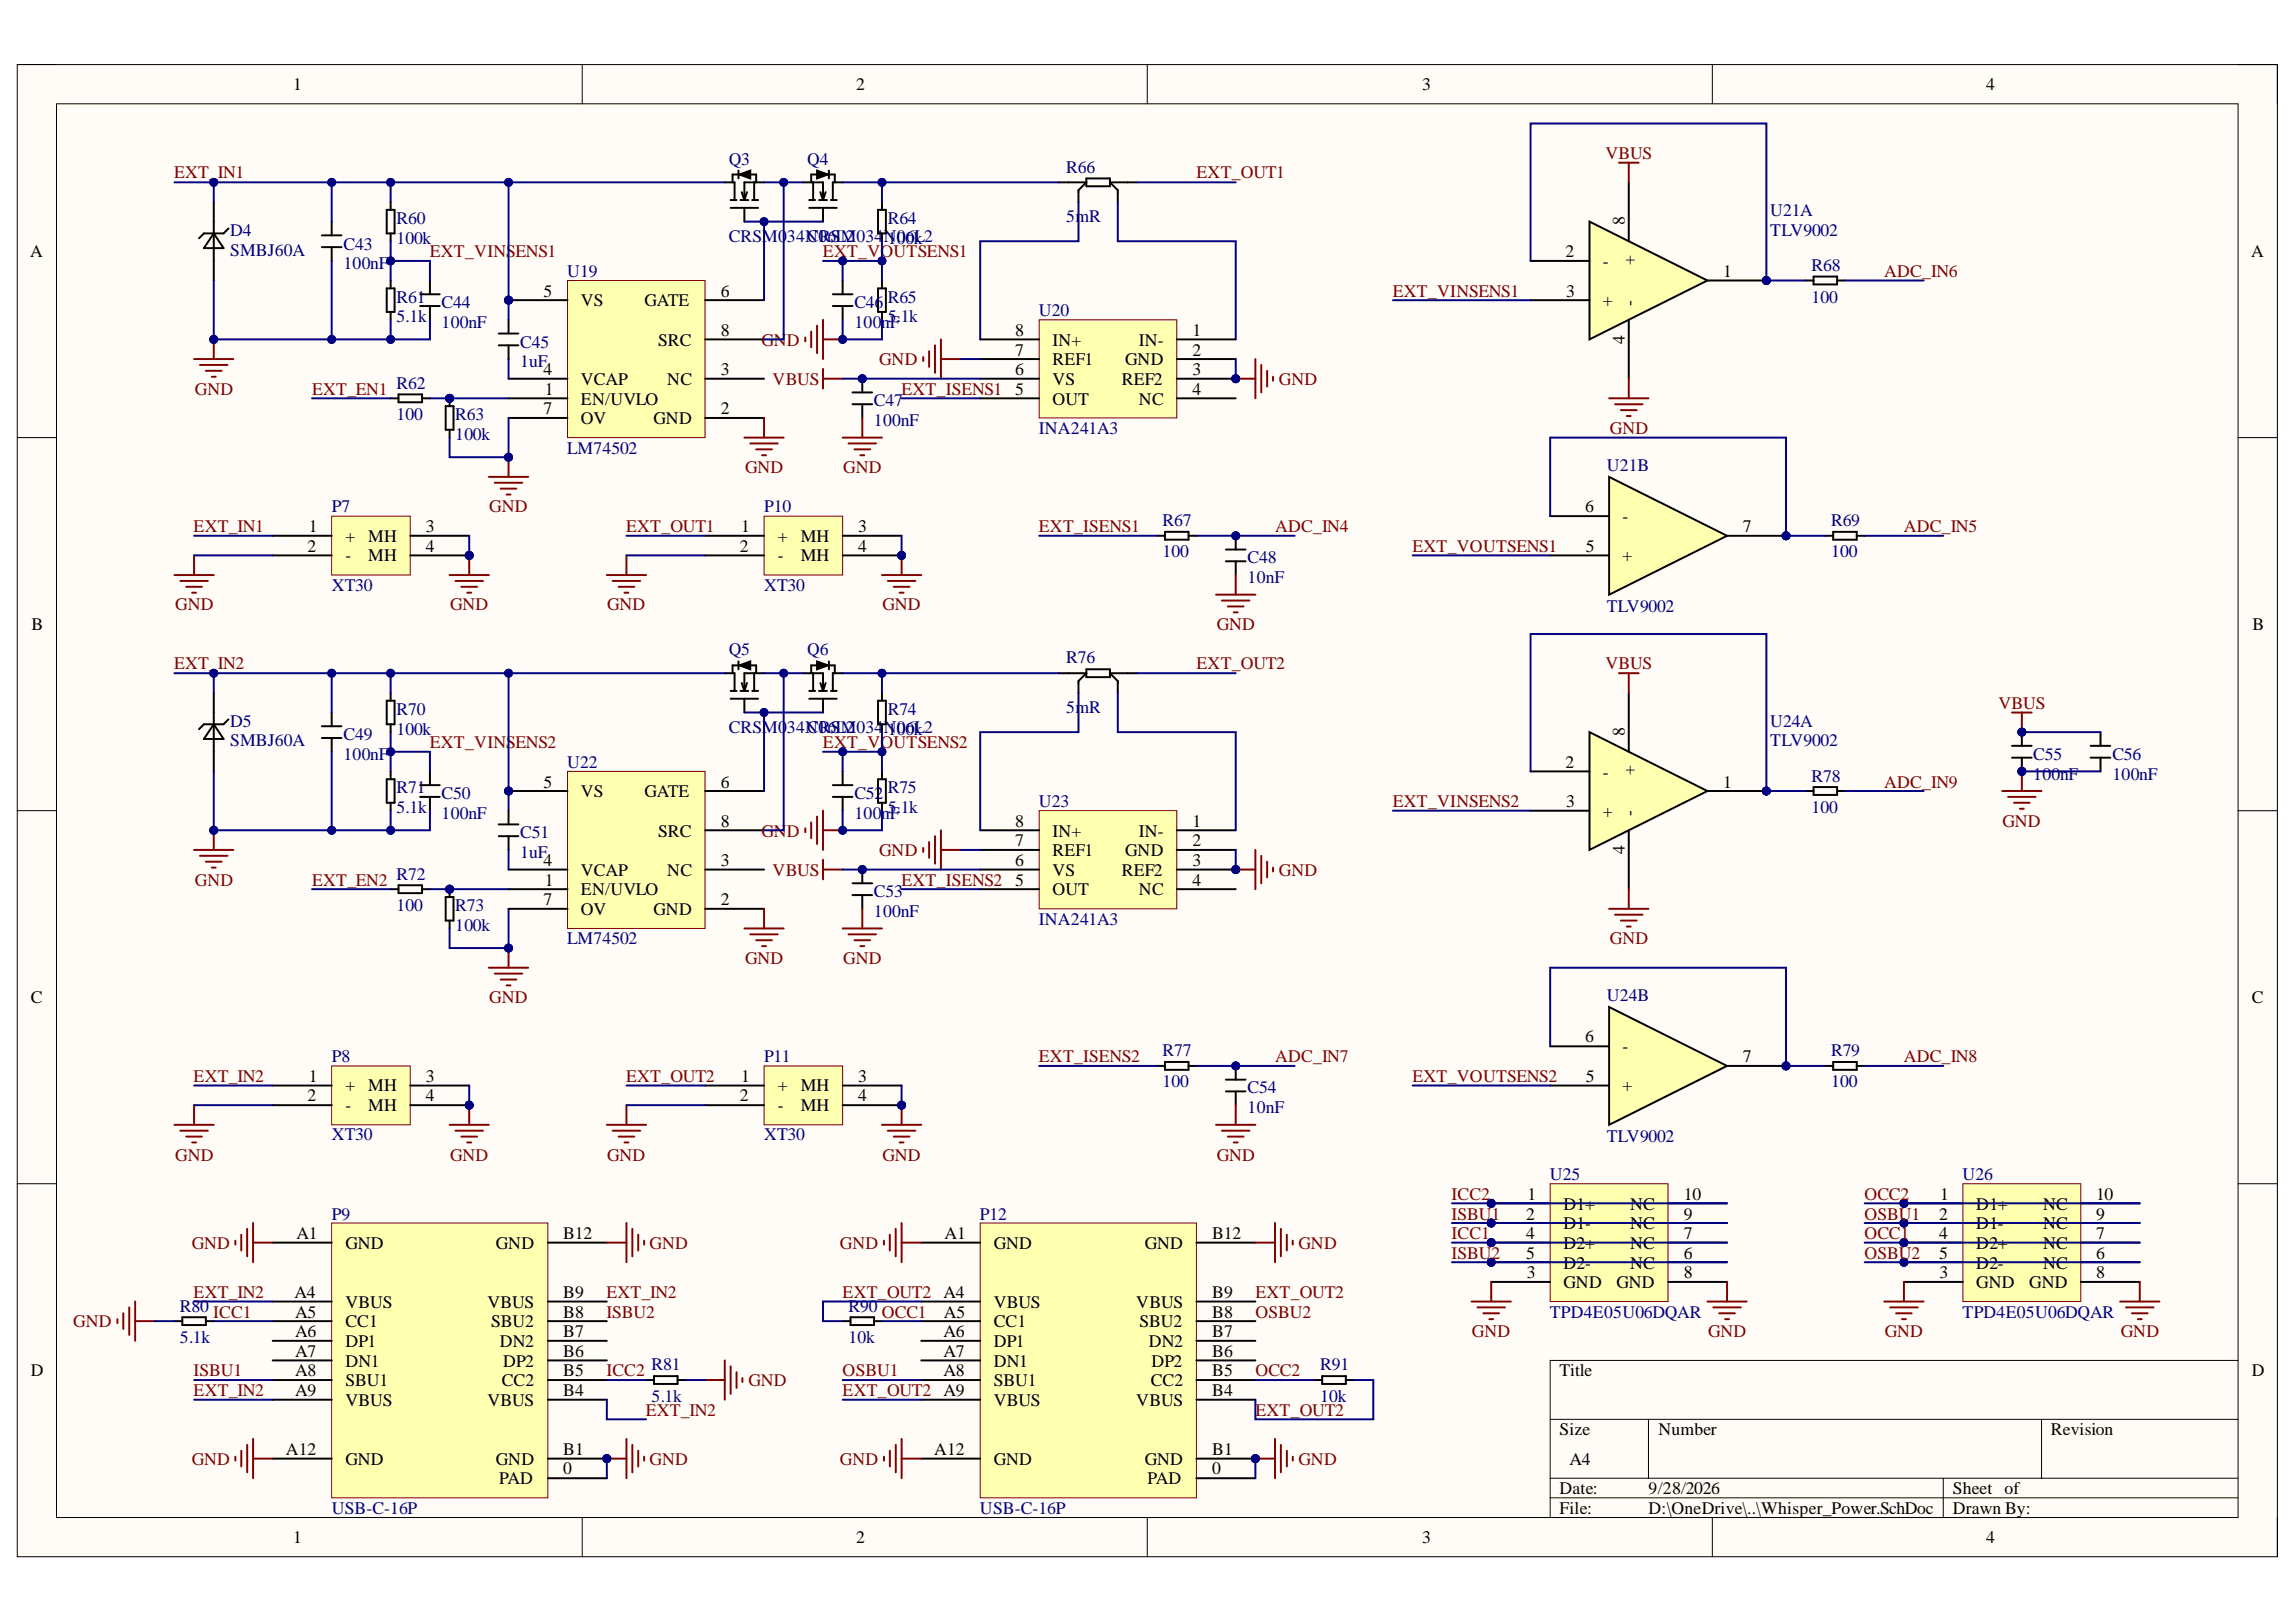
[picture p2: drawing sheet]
<svg xmlns="http://www.w3.org/2000/svg" width="297mm" height="210mm" viewBox="0 0 297 210" stroke-linecap="round" stroke-linejoin="round" font-family="sans-serif">
<defs><g id="words">
<g font-size="2.3">
<text x="37.9" y="11.7">1</text>
<text x="110.8" y="11.7">2</text>
<text x="184" y="11.7">3</text>
<text x="256.9" y="11.7">4</text>
<text x="210.2" y="29.2" transform="rotate(-90 210.2 29.2)">8</text>
<text x="3.9" y="33.3">A</text>
<text x="202.5" y="33.3">2</text>
<text x="207.4" y="34.6">-</text>
<text x="211.5" y="34.2" transform="rotate(-90 211.5 34.2)">+</text>
<text x="222.9" y="35.9">1</text>
<text x="291.2" y="33.3">A</text>
<text x="70.3" y="38.4">5</text>
<text x="75.2" y="39.7">VS</text>
<text x="83.4" y="39.7">GATE</text>
<text x="93.3" y="38.4">6</text>
<text x="202.6" y="38.4">3</text>
<text x="207.4" y="39.7">+</text>
<text x="211.5" y="39.6" transform="rotate(-90 211.5 39.6)">-</text>
<text x="85.1" y="44.7">SRC</text>
<text x="93.3" y="43.5">8</text>
<text x="131.4" y="46">7</text>
<text x="131.4" y="43.5">8</text>
<text x="136.2" y="47.3">REF1</text>
<text x="136.2" y="44.7">IN+</text>
<text x="145.6" y="47.3">GND</text>
<text x="147.3" y="44.7">IN-</text>
<text x="154.3" y="43.5">1</text>
<text x="154.3" y="46">2</text>
<text x="210.2" y="44.5" transform="rotate(-90 210.2 44.5)">4</text>
<text x="70.3" y="48.5">4</text>
<text x="70.3" y="53.6">7</text>
<text x="70.5" y="51.1">1</text>
<text x="75.2" y="52.3">EN/UVLO</text>
<text x="75.2" y="49.8">VCAP</text>
<text x="86.3" y="49.8">NC</text>
<text x="93.3" y="53.6">2</text>
<text x="93.3" y="48.5">3</text>
<text x="131.4" y="51.1">5</text>
<text x="131.4" y="48.5">6</text>
<text x="136.2" y="52.3">OUT</text>
<text x="136.2" y="49.8">VS</text>
<text x="145.1" y="49.8">REF2</text>
<text x="147.3" y="52.3">NC</text>
<text x="154.3" y="48.5">3</text>
<text x="154.3" y="51.1">4</text>
<text x="75.2" y="54.9">OV</text>
<text x="84.5" y="54.9">GND</text>
<text x="39.8" y="71.4">2</text>
<text x="39.9" y="68.8">1</text>
<text x="44.7" y="70.1">+</text>
<text x="47.6" y="70.1">MH</text>
<text x="55.1" y="68.8">3</text>
<text x="55.1" y="71.4">4</text>
<text x="95.7" y="71.4">2</text>
<text x="95.9" y="68.8">1</text>
<text x="100.6" y="70.1">+</text>
<text x="103.6" y="70.1">MH</text>
<text x="111" y="68.8">3</text>
<text x="111" y="71.4">4</text>
<text x="205.1" y="66.3">6</text>
<text x="205.2" y="71.4">5</text>
<text x="209.9" y="67.6">-</text>
<text x="225.5" y="68.8">7</text>
<text x="44.7" y="72.6">-</text>
<text x="47.6" y="72.6">MH</text>
<text x="100.6" y="72.6">-</text>
<text x="103.6" y="72.6">MH</text>
<text x="209.9" y="72.6">+</text>
<text x="4.1" y="81.5">B</text>
<text x="291.4" y="81.5">B</text>
<text x="210.2" y="95.2" transform="rotate(-90 210.2 95.2)">8</text>
<text x="70.3" y="101.9">5</text>
<text x="93.3" y="101.9">6</text>
<text x="202.5" y="99.4">2</text>
<text x="207.4" y="100.6">-</text>
<text x="211.5" y="100.3" transform="rotate(-90 211.5 100.3)">+</text>
<text x="222.9" y="101.9">1</text>
<text x="75.2" y="103.2">VS</text>
<text x="83.4" y="103.2">GATE</text>
<text x="93.3" y="107">8</text>
<text x="131.4" y="107">8</text>
<text x="154.3" y="107">1</text>
<text x="202.6" y="104.4">3</text>
<text x="207.4" y="105.7">+</text>
<text x="211.5" y="105.6" transform="rotate(-90 211.5 105.6)">-</text>
<text x="70.3" y="112.1">4</text>
<text x="75.2" y="113.3">VCAP</text>
<text x="85.1" y="108.3">SRC</text>
<text x="86.3" y="113.3">NC</text>
<text x="93.3" y="112.1">3</text>
<text x="131.4" y="112.1">6</text>
<text x="131.4" y="109.5">7</text>
<text x="136.2" y="113.3">VS</text>
<text x="136.2" y="110.8">REF1</text>
<text x="136.2" y="108.3">IN+</text>
<text x="145.1" y="113.3">REF2</text>
<text x="145.6" y="110.8">GND</text>
<text x="147.3" y="108.3">IN-</text>
<text x="154.3" y="109.5">2</text>
<text x="154.3" y="112.1">3</text>
<text x="210.2" y="110.5" transform="rotate(-90 210.2 110.5)">4</text>
<text x="70.3" y="117.1">7</text>
<text x="70.5" y="114.6">1</text>
<text x="75.2" y="115.9">EN/UVLO</text>
<text x="75.2" y="118.4">OV</text>
<text x="84.5" y="118.4">GND</text>
<text x="93.3" y="117.1">2</text>
<text x="131.4" y="114.6">5</text>
<text x="136.2" y="115.9">OUT</text>
<text x="147.3" y="115.9">NC</text>
<text x="154.3" y="114.6">4</text>
<text x="4" y="129.8">C</text>
<text x="291.3" y="129.8">C</text>
<text x="205.1" y="134.9">6</text>
<text x="209.9" y="136.2">-</text>
<text x="225.5" y="137.4">7</text>
<text x="39.8" y="142.5">2</text>
<text x="39.9" y="140">1</text>
<text x="44.7" y="141.2">+</text>
<text x="44.7" y="143.8">-</text>
<text x="47.6" y="141.2">MH</text>
<text x="47.6" y="143.8">MH</text>
<text x="55.1" y="140">3</text>
<text x="55.1" y="142.5">4</text>
<text x="95.7" y="142.5">2</text>
<text x="95.9" y="140">1</text>
<text x="100.6" y="141.2">+</text>
<text x="100.6" y="143.8">-</text>
<text x="103.6" y="141.2">MH</text>
<text x="103.6" y="143.8">MH</text>
<text x="111" y="140">3</text>
<text x="111" y="142.5">4</text>
<text x="205.2" y="140">5</text>
<text x="209.9" y="141.2">+</text>
<text x="197.6" y="155.3">1</text>
<text x="217.8" y="155.3">10</text>
<text x="251" y="155.3">1</text>
<text x="271.2" y="155.3">10</text>
<text x="38.3" y="160.4">A1</text>
<text x="44.7" y="161.6">GND</text>
<text x="64.2" y="161.6">GND</text>
<text x="72.9" y="160.4">B12</text>
<text x="122.2" y="160.4">A1</text>
<text x="128.6" y="161.6">GND</text>
<text x="148.1" y="161.6">GND</text>
<text x="156.8" y="160.4">B12</text>
<text x="197.4" y="157.8">2</text>
<text x="197.4" y="160.4">4</text>
<text x="202.3" y="156.5">D1+</text>
<text x="202.3" y="159.1">D1-</text>
<text x="202.3" y="161.6">D2+</text>
<text x="210.9" y="161.6">NC</text>
<text x="210.9" y="159.1">NC</text>
<text x="210.9" y="156.5">NC</text>
<text x="217.8" y="160.4">7</text>
<text x="217.8" y="157.8">9</text>
<text x="250.9" y="157.8">2</text>
<text x="250.9" y="160.4">4</text>
<text x="255.7" y="156.5">D1+</text>
<text x="255.7" y="159.1">D1-</text>
<text x="255.7" y="161.6">D2+</text>
<text x="264.3" y="161.6">NC</text>
<text x="264.3" y="159.1">NC</text>
<text x="264.3" y="156.5">NC</text>
<text x="271.2" y="160.4">7</text>
<text x="271.2" y="157.8">9</text>
<text x="38.1" y="168">A4</text>
<text x="72.9" y="168">B9</text>
<text x="156.8" y="168">B9</text>
<text x="197.4" y="162.9">5</text>
<text x="197.5" y="165.4">3</text>
<text x="202.3" y="166.7">GND</text>
<text x="202.3" y="164.2">D2-</text>
<text x="209.1" y="166.7">GND</text>
<text x="210.9" y="164.2">NC</text>
<text x="217.8" y="162.9">6</text>
<text x="217.8" y="165.4">8</text>
<text x="250.9" y="162.9">5</text>
<text x="250.9" y="165.4">3</text>
<text x="255.7" y="166.7">GND</text>
<text x="255.7" y="164.2">D2-</text>
<text x="262.5" y="166.7">GND</text>
<text x="264.3" y="164.2">NC</text>
<text x="271.2" y="162.9">6</text>
<text x="271.2" y="165.4">8</text>
<text x="38.2" y="170.5">A5</text>
<text x="38.2" y="173">A6</text>
<text x="44.7" y="169.2">VBUS</text>
<text x="44.7" y="171.8">CC1</text>
<text x="63.1" y="169.2">VBUS</text>
<text x="63.6" y="171.8">SBU2</text>
<text x="72.9" y="173">B7</text>
<text x="72.9" y="170.5">B8</text>
<text x="122" y="173">A6</text>
<text x="122.1" y="170.5">A5</text>
<text x="128.6" y="169.2">VBUS</text>
<text x="128.6" y="171.8">CC1</text>
<text x="147" y="169.2">VBUS</text>
<text x="147.4" y="171.8">SBU2</text>
<text x="156.8" y="173">B7</text>
<text x="156.8" y="170.5">B8</text>
<text x="4" y="178.1">D</text>
<text x="38.2" y="175.6">A7</text>
<text x="38.2" y="178.1">A8</text>
<text x="44.7" y="174.3">DP1</text>
<text x="44.7" y="176.8">DN1</text>
<text x="44.7" y="179.4">SBU1</text>
<text x="64.7" y="174.3">DN2</text>
<text x="64.9" y="179.4">CC2</text>
<text x="65.1" y="176.8">DP2</text>
<text x="72.9" y="178.1">B5</text>
<text x="72.9" y="175.6">B6</text>
<text x="122" y="175.6">A7</text>
<text x="122" y="178.1">A8</text>
<text x="128.6" y="174.3">DP1</text>
<text x="128.6" y="176.8">DN1</text>
<text x="128.6" y="179.4">SBU1</text>
<text x="148.6" y="174.3">DN2</text>
<text x="148.9" y="179.4">CC2</text>
<text x="149" y="176.8">DP2</text>
<text x="156.8" y="178.1">B5</text>
<text x="156.8" y="175.6">B6</text>
<text x="201.8" y="178.1">Title</text>
<text x="291.3" y="178.1">D</text>
<text x="38.2" y="180.7">A9</text>
<text x="44.7" y="181.9">VBUS</text>
<text x="63.1" y="181.9">VBUS</text>
<text x="72.9" y="180.7">B4</text>
<text x="128.6" y="181.9">VBUS</text>
<text x="147" y="181.9">VBUS</text>
<text x="156.8" y="180.7">B4</text>
<text x="201.8" y="185.7">Size</text>
<text x="214.5" y="185.7">Number</text>
<text x="265.3" y="185.7">Revision</text>
<text x="37" y="188.3">A12</text>
<text x="44.7" y="189.5">GND</text>
<text x="64.2" y="189.5">GND</text>
<text x="72.9" y="188.3">B1</text>
<text x="72.9" y="190.8">0</text>
<text x="120.9" y="188.3">A12</text>
<text x="128.6" y="189.5">GND</text>
<text x="148.1" y="189.5">GND</text>
<text x="156.8" y="188.3">B1</text>
<text x="156.8" y="190.8">0</text>
<text x="203" y="189.5">A4</text>
<text x="64.6" y="192.1">PAD</text>
<text x="148.4" y="192.1">PAD</text>
<text x="201.8" y="193.3">Date:</text>
<text x="201.8" y="195.9">File:</text>
<text x="213.3" y="193.3">9/28/2026</text>
<text x="213.3" y="195.9">D:\OneDrive\..\Whisper_Power.SchDoc</text>
<text x="252.6" y="193.3">Sheet of</text>
<text x="252.6" y="195.9">Drawn By:</text>
<text x="37.9" y="199.7">1</text>
<text x="110.8" y="199.7">2</text>
<text x="184" y="199.7">3</text>
<text x="256.9" y="199.7">4</text>
</g>
<g font-size="2.3" fill="#800000">
<text x="22.5" y="23.1">EXT_IN1</text>
<text x="154.8" y="23.1">EXT_OUT1</text>
<text x="207.7" y="20.5">VBUS</text>
<text x="55.6" y="33.3">EXT_VINSENS1</text>
<text x="106.5" y="33.3">EXT_VOUTSENS1</text>
<text x="243.7" y="35.9">ADC_IN6</text>
<text x="180.2" y="38.4">EXT_VINSENS1</text>
<text x="98.5" y="44.7">GND</text>
<text x="113.7" y="47.3">GND</text>
<text x="25.2" y="51.1">GND</text>
<text x="40.4" y="51.1">EXT_EN1</text>
<text x="100" y="49.8">VBUS</text>
<text x="116.6" y="51.1">EXT_ISENS1</text>
<text x="165.5" y="49.8">GND</text>
<text x="208.3" y="56.2">GND</text>
<text x="96.4" y="61.2">GND</text>
<text x="109.1" y="61.2">GND</text>
<text x="25.1" y="68.8">EXT_IN1</text>
<text x="63.3" y="66.3">GND</text>
<text x="81" y="68.8">EXT_OUT1</text>
<text x="134.4" y="68.8">EXT_ISENS1</text>
<text x="165" y="68.8">ADC_IN4</text>
<text x="182.7" y="71.4">EXT_VOUTSENS1</text>
<text x="246.3" y="68.8">ADC_IN5</text>
<text x="22.7" y="79">GND</text>
<text x="58.2" y="79">GND</text>
<text x="78.5" y="79">GND</text>
<text x="114.2" y="79">GND</text>
<text x="157.4" y="81.5">GND</text>
<text x="22.5" y="86.6">EXT_IN2</text>
<text x="154.8" y="86.6">EXT_OUT2</text>
<text x="207.7" y="86.6">VBUS</text>
<text x="258.6" y="91.8">VBUS</text>
<text x="55.6" y="96.8">EXT_VINSENS2</text>
<text x="106.5" y="96.8">EXT_VOUTSENS2</text>
<text x="243.7" y="101.9">ADC_IN9</text>
<text x="180.2" y="104.4">EXT_VINSENS2</text>
<text x="259.1" y="107">GND</text>
<text x="98.5" y="108.3">GND</text>
<text x="100" y="113.3">VBUS</text>
<text x="113.7" y="110.8">GND</text>
<text x="165.5" y="113.3">GND</text>
<text x="25.2" y="114.6">GND</text>
<text x="40.4" y="114.6">EXT_EN2</text>
<text x="116.6" y="114.6">EXT_ISENS2</text>
<text x="96.4" y="124.7">GND</text>
<text x="109.1" y="124.7">GND</text>
<text x="208.3" y="122.2">GND</text>
<text x="63.3" y="129.8">GND</text>
<text x="134.4" y="137.4">EXT_ISENS2</text>
<text x="165" y="137.4">ADC_IN7</text>
<text x="246.3" y="137.4">ADC_IN8</text>
<text x="25.1" y="140">EXT_IN2</text>
<text x="81" y="140">EXT_OUT2</text>
<text x="182.7" y="140">EXT_VOUTSENS2</text>
<text x="22.7" y="150.2">GND</text>
<text x="58.2" y="150.2">GND</text>
<text x="78.5" y="150.2">GND</text>
<text x="114.2" y="150.2">GND</text>
<text x="157.4" y="150.2">GND</text>
<text x="187.8" y="155.3">ICC2</text>
<text x="241.2" y="155.3">OCC2</text>
<text x="24.8" y="161.6">GND</text>
<text x="84" y="161.6">GND</text>
<text x="108.7" y="161.6">GND</text>
<text x="168" y="161.6">GND</text>
<text x="187.8" y="157.8">ISBU1</text>
<text x="187.8" y="160.4">ICC1</text>
<text x="241.2" y="157.8">OSBU1</text>
<text x="241.2" y="160.4">OCC1</text>
<text x="25.1" y="168">EXT_IN2</text>
<text x="78.5" y="168">EXT_IN2</text>
<text x="109" y="168">EXT_OUT2 A4</text>
<text x="162.4" y="168">EXT_OUT2</text>
<text x="187.8" y="162.9">ISBU2</text>
<text x="241.2" y="162.9">OSBU2</text>
<text x="9.5" y="171.8">GND</text>
<text x="27.6" y="170.5">ICC1</text>
<text x="78.5" y="170.5">ISBU2</text>
<text x="114.1" y="170.5">OCC1</text>
<text x="162.4" y="170.5">OSBU2</text>
<text x="190.4" y="173">GND</text>
<text x="221" y="173">GND</text>
<text x="243.8" y="173">GND</text>
<text x="274.4" y="173">GND</text>
<text x="25.1" y="178.1">ISBU1</text>
<text x="78.5" y="178.1">ICC2</text>
<text x="96.8" y="179.4">GND</text>
<text x="109" y="178.1">OSBU1</text>
<text x="162.4" y="178.1">OCC2</text>
<text x="25.1" y="180.7">EXT_IN2</text>
<text x="83.5" y="183.2">EXT_IN2</text>
<text x="109" y="180.7">EXT_OUT2 A9</text>
<text x="162.4" y="183.2">EXT_OUT2</text>
<text x="24.8" y="189.5">GND</text>
<text x="84" y="189.5">GND</text>
<text x="108.7" y="189.5">GND</text>
<text x="168" y="189.5">GND</text>
</g>
<g font-size="2.3" fill="#000080">
<text x="94.3" y="21.3">Q3</text>
<text x="104.4" y="21.3">Q4</text>
<text x="138" y="22.3">R66</text>
<text x="51.3" y="29">R60</text>
<text x="114.8" y="29">R64</text>
<text x="138" y="28.7">5mR</text>
<text x="229" y="27.9">U21A</text>
<text x="29.8" y="30.5">D4</text>
<text x="29.8" y="33.1">SMBJ60A</text>
<text x="44.4" y="32.3">C43</text>
<text x="44.4" y="34.8">100nF</text>
<text x="51.3" y="31.5">100k</text>
<text x="73.4" y="35.9">U19</text>
<text x="94.3" y="31.3">CRSM0</text>
<text x="101.8" y="31.3">34N06L2</text>
<text x="104.4" y="31.3">CRSM034</text>
<text x="114.3" y="31.3">N06L2</text>
<text x="114.8" y="31.5">100k</text>
<text x="229" y="30.5">TLV9002</text>
<text x="234.3" y="35.1">R68</text>
<text x="51.3" y="39.2">R61</text>
<text x="51.3" y="41.7">5.1k</text>
<text x="57.1" y="39.9">C44</text>
<text x="110.5" y="39.9">C46</text>
<text x="114.8" y="39.2">R65</text>
<text x="114.8" y="41.7">5.1k</text>
<text x="134.4" y="40.9">U20</text>
<text x="234.3" y="39.2">100</text>
<text x="57.1" y="42.5">100nF</text>
<text x="67.3" y="45">C45</text>
<text x="67.3" y="47.5">1uF</text>
<text x="110.5" y="42.5">100nF</text>
<text x="51.3" y="50.3">R62</text>
<text x="113.1" y="52.6">C47</text>
<text x="51.3" y="54.4">100</text>
<text x="58.9" y="54.4">R63</text>
<text x="58.9" y="56.9">100k</text>
<text x="73.4" y="58.7">LM74502</text>
<text x="113.1" y="55.1">100nF</text>
<text x="134.4" y="56.2">INA241A3</text>
<text x="207.9" y="61">U21B</text>
<text x="42.9" y="66.3">P7</text>
<text x="98.9" y="66.3">P10</text>
<text x="150.4" y="68.1">R67</text>
<text x="236.9" y="68.1">R69</text>
<text x="42.9" y="76.5">XT30</text>
<text x="98.9" y="76.5">XT30</text>
<text x="150.4" y="72.1">100</text>
<text x="161.4" y="72.9">C48</text>
<text x="161.4" y="75.4">10nF</text>
<text x="236.9" y="72.1">100</text>
<text x="207.9" y="79.2">TLV9002</text>
<text x="94.3" y="84.8">Q5</text>
<text x="104.4" y="84.8">Q6</text>
<text x="138" y="85.8">R76</text>
<text x="29.8" y="94">D5</text>
<text x="44.4" y="95.8">C49</text>
<text x="51.3" y="92.5">R70</text>
<text x="51.3" y="95.1">100k</text>
<text x="94.3" y="94.8">CRSM0</text>
<text x="101.8" y="94.8">34N06L2</text>
<text x="104.4" y="94.8">CRSM034</text>
<text x="114.3" y="94.8">N06L2</text>
<text x="114.8" y="92.5">R74</text>
<text x="114.8" y="95.1">100k</text>
<text x="138" y="92.3">5mR</text>
<text x="229" y="94">U24A</text>
<text x="29.8" y="96.6">SMBJ60A</text>
<text x="44.4" y="98.4">100nF</text>
<text x="73.4" y="99.4">U22</text>
<text x="229" y="96.6">TLV9002</text>
<text x="234.3" y="101.1">R78</text>
<text x="263" y="98.4">C55</text>
<text x="263" y="100.9">100nF</text>
<text x="273.3" y="98.4">C56</text>
<text x="273.3" y="100.9">100nF</text>
<text x="51.3" y="102.7">R71</text>
<text x="51.3" y="105.2">5.1k</text>
<text x="57.1" y="103.4">C50</text>
<text x="57.1" y="106">100nF</text>
<text x="110.5" y="103.4">C52</text>
<text x="110.5" y="106">100nF</text>
<text x="114.8" y="102.7">R75</text>
<text x="114.8" y="105.2">5.1k</text>
<text x="134.4" y="104.4">U23</text>
<text x="234.3" y="105.2">100</text>
<text x="51.3" y="113.8">R72</text>
<text x="67.3" y="108.5">C51</text>
<text x="67.3" y="111">1uF</text>
<text x="51.3" y="117.9">100</text>
<text x="58.9" y="117.9">R73</text>
<text x="113.1" y="116.1">C53</text>
<text x="113.1" y="118.7">100nF</text>
<text x="134.4" y="119.7">INA241A3</text>
<text x="58.9" y="120.4">100k</text>
<text x="73.4" y="122.2">LM74502</text>
<text x="207.9" y="129.6">U24B</text>
<text x="42.9" y="137.4">P8</text>
<text x="98.9" y="137.4">P11</text>
<text x="150.4" y="136.7">R77</text>
<text x="236.9" y="136.7">R79</text>
<text x="150.4" y="140.7">100</text>
<text x="161.4" y="141.5">C54</text>
<text x="236.9" y="140.7">100</text>
<text x="42.9" y="147.6">XT30</text>
<text x="98.9" y="147.6">XT30</text>
<text x="161.4" y="144">10nF</text>
<text x="207.9" y="147.8">TLV9002</text>
<text x="200.5" y="152.7">U25</text>
<text x="253.9" y="152.7">U26</text>
<text x="42.9" y="157.8">P9</text>
<text x="126.8" y="157.8">P12</text>
<text x="23.3" y="169.7">R80</text>
<text x="23.3" y="173.8">5.1k</text>
<text x="109.8" y="169.7">R90</text>
<text x="109.8" y="173.8">10k</text>
<text x="200.5" y="170.5">TPD4E05U06DQAR</text>
<text x="253.9" y="170.5">TPD4E05U06DQAR</text>
<text x="84.3" y="177.4">R81</text>
<text x="170.8" y="177.4">R91</text>
<text x="84.3" y="181.4">5.1k</text>
<text x="170.8" y="181.4">10k</text>
<text x="42.9" y="195.9">USB-C-16P</text>
<text x="126.8" y="195.9">USB-C-16P</text>
</g>
</g></defs>
<path d="M2.2 8.4h292.4v193.1h-292.4z" fill-rule="evenodd" fill="#fffcf8"/>
<path d="M2.2 8.4h292.4v193.1h-292.4z" fill="none" stroke="#000" stroke-width=".13"/>
<path d="M7.3 13.4h282.2v183h-282.2z" fill-rule="evenodd" fill="#fffcf8"/>
<g fill="none" stroke="#000" stroke-width=".13">
<path d="M2.2 8.4h5.1M7.3 13.4h282.2v183h-282.2zM75.3 8.4v5M148.4 8.4v5M221.5 8.4v5M289.5 8.4h5.1v5M2.2 56.6h5.1M289.5 56.6h5.1M2.2 104.9h5.1M289.5 104.9h5.1M2.2 153.2h5.1M289.5 153.2h5.1"/>
<path d="M289.5 176.1h-89v20.3M75.3 196.4v5.1M148.4 196.4v5.1M200.5 183.7h89M200.5 191.3h89M200.5 193.8h89M213.3 183.7v7.6M221.5 196.4v5.1M251.4 191.3v5.1M264.1 183.7v7.6M294.6 196.4v5.1"/>
</g>
<circle cx="65.8" cy="38.8" r=".51" fill="#000080"/>
<circle cx="65.8" cy="38.8" r=".51" fill="none" stroke="#000080" stroke-width=".13"/>
<path d="M73.4 36.3h17.8v20.3h-17.8z" fill-rule="evenodd" fill="#ffffb0"/>
<path d="M73.4 36.3h17.8v20.3h-17.8z" fill="none" stroke="#800000" stroke-width=".13"/>
<path d="M65.8 38.8h7.6M65.8 51.5h7.6M65.8 49h7.6M91.2 54.1h7.6M91.2 49h7.6" fill="none" stroke="#000" stroke-width=".25"/>
<circle cx="65.8" cy="38.8" r=".51" fill="#000080"/>
<circle cx="65.8" cy="38.8" r=".51" fill="none" stroke="#000080" stroke-width=".13"/>
<g fill="none" stroke="#000" stroke-width=".25">
<path d="M27.7 26.1v10.2M27.7 30.2l1.2 1.9h-2.5zM29.6 29.6l-.7 .6h-2.5l-.7 .6M41.6 32h2.6M41.6 30.5h2.6M42.9 28.7v1.8M42.9 32v1.8M91.2 38.8h7.6M93.8 23.6h1.2v2.3M94.5 26.9h3.6M94.5 25.9h.8M95.5 22.1v1"/>
<path d="M95.5 22.6h-.7v1M95.7 22.6l1.4-.5v1zM95.8 25.9h1M96 24.9l.3 1M96 22.6h1.8v1M96.3 26.9v1.8M96.6 24.9l-.3 1M97.3 25.9h.8M97.6 23.6v2.3M98.8 23.6h-2.5v2.3M103.9 23.6h2.6v2.3M104.7 26.9h3.6"/>
<path d="M104.7 25.9h.8M105.2 23.6v2.3M105.7 22.1l1.4 .5-1.4 .5zM106 25.9h1M106.1 24.9l.4 1M106.5 26.9v1.8M106.7 22.6h-1.8v1M106.8 24.9l-.3 1M107.2 22.6h.8v1M107.2 22.1v1M107.5 25.9h.8M109 23.6h-1.3v2.3"/>
<path d="M137 23.6h3.5l-1 1v1.5M140.5 23.1h3.1v1h-3.1zM147.2 23.6h-3.6l1 1v1.5M64.5 44.7h2.6M64.5 43.2h2.6M65.8 54.1h7.6M65.8 41.4v1.8M65.8 44.7v1.8M91.2 43.9h7.6"/>
</g>
<path d="M95.7 22.6l1.4-.5v1zM105.7 22.1l1.4 .5-1.4 .5z" fill="#000"/>
<path d="M65.8 59.2v2.5M96.3 56.6h5.1M97.1 57.4h3.5M97.8 58.2h2.1M98.6 58.9h.5M98.8 54.1v2.5M63.2 61.7h5.1M64 62.5h3.6M64.8 63.2h2M65.5 64h.5" fill="none" stroke="#800000" stroke-width=".25"/>
<circle cx="65.8" cy="59.2" r=".51" fill="#000080"/>
<circle cx="65.8" cy="59.2" r=".51" fill="none" stroke="#000080" stroke-width=".13"/>
<path d="M25.1 46.5h5.1M25.9 47.2h3.5M26.6 48h2.1M27.4 48.8h.5M27.7 43.9v2.6" fill="none" stroke="#800000" stroke-width=".25"/>
<circle cx="27.7" cy="43.9" r=".51" fill="#000080"/>
<circle cx="27.7" cy="43.9" r=".51" fill="none" stroke="#000080" stroke-width=".13"/>
<circle cx="58.2" cy="51.5" r=".51" fill="#000080"/>
<circle cx="58.2" cy="51.5" r=".51" fill="none" stroke="#000080" stroke-width=".13"/>
<path d="M58.2 51.5v1.1" fill="none" stroke="#000" stroke-width=".25"/>
<circle cx="58.2" cy="51.5" r=".51" fill="#000080"/>
<circle cx="58.2" cy="51.5" r=".51" fill="none" stroke="#000080" stroke-width=".13"/>
<g fill="none" stroke="#000" stroke-width=".25">
<path d="M50 27.2h1v3h-1zM50 37.3h1v3.1h-1zM50.5 26.1v1.1M50.5 30.2v1M50.5 36.3v1M54.4 39.6h2.5M54.4 38.1h2.5M55.6 36.3v1.8M55.6 39.6v1.8M107.7 39.6h2.6M107.7 38.1h2.6M109 36.3v1.8"/>
<path d="M109 39.6v1.8M113.6 27.2h1v3h-1zM113.6 37.3h1v3.1h-1zM114.1 26.1v1.1M114.1 30.2v1M114.1 36.3v1M50.5 51.5h1.1M50.5 40.4v1M51.6 51h3v1.1h-3zM54.6 51.5h1M57.7 52.6h1v3h-1zM58.2 55.6v1"/>
<path d="M114.1 40.4v1"/>
</g>
<circle cx="159.9" cy="49" r=".51" fill="#000080"/>
<circle cx="159.9" cy="49" r=".51" fill="none" stroke="#000080" stroke-width=".13"/>
<path d="M134.4 41.4h17.8v12.7h-17.8z" fill-rule="evenodd" fill="#ffffb0"/>
<path d="M134.4 41.4h17.8v12.7h-17.8z" fill="none" stroke="#800000" stroke-width=".13"/>
<path d="M152.2 43.9h7.7M152.2 46.5h7.7M152.2 49h7.7" fill="none" stroke="#000" stroke-width=".25"/>
<circle cx="159.9" cy="49" r=".51" fill="#000080"/>
<circle cx="159.9" cy="49" r=".51" fill="none" stroke="#000080" stroke-width=".13"/>
<path d="M126.8 51.5h7.6M126.8 49h7.6M126.8 46.5h7.6M126.8 43.9h7.6M152.2 51.5h7.7" fill="none" stroke="#000" stroke-width=".25"/>
<path d="M119.4 46.2v.5M120.2 45.5v2M121 44.7v3.5M121.7 43.9v5.1M121.7 46.5h2.6M159.9 49h2.5M162.4 46.5v5M163.2 47.2v3.6M163.9 48v2M164.7 48.8v.5" fill="none" stroke="#800000" stroke-width=".25"/>
<circle cx="159.9" cy="49" r=".51" fill="#000080"/>
<circle cx="159.9" cy="49" r=".51" fill="none" stroke="#000080" stroke-width=".13"/>
<path d="M149.7 69.3h1M150.7 68.8h3.1v1h-3.1zM153.8 69.3h1" fill="none" stroke="#000" stroke-width=".25"/>
<circle cx="159.9" cy="69.3" r=".51" fill="#000080"/>
<circle cx="159.9" cy="69.3" r=".51" fill="none" stroke="#000080" stroke-width=".13"/>
<path d="M159.9 69.3v1.8M159.9 72.6v1.8" fill="none" stroke="#000" stroke-width=".25"/>
<circle cx="159.9" cy="69.3" r=".51" fill="#000080"/>
<circle cx="159.9" cy="69.3" r=".51" fill="none" stroke="#000080" stroke-width=".13"/>
<path d="M158.6 72.6h2.5M158.6 71.1h2.5" fill="none" stroke="#000" stroke-width=".25"/>
<path d="M106.5 47.7v2.6M106.5 49h2.5M157.3 77h5.1M158.1 77.7h3.5M158.9 78.5h2M159.6 79.2h.5M159.9 74.4v2.6" fill="none" stroke="#800000" stroke-width=".25"/>
<circle cx="111.6" cy="49" r=".51" fill="#000080"/>
<circle cx="111.6" cy="49" r=".51" fill="none" stroke="#000080" stroke-width=".13"/>
<path d="M111.6 49v1.8M111.6 52.3v1.8" fill="none" stroke="#000" stroke-width=".25"/>
<circle cx="111.6" cy="49" r=".51" fill="#000080"/>
<circle cx="111.6" cy="49" r=".51" fill="none" stroke="#000080" stroke-width=".13"/>
<path d="M110.3 52.3h2.5M110.3 50.8h2.5" fill="none" stroke="#000" stroke-width=".25"/>
<path d="M109 56.6h5.1M109.8 57.4h3.5M110.5 58.2h2.1M111.3 58.9h.5M111.6 54.1v2.5" fill="none" stroke="#800000" stroke-width=".25"/>
<circle cx="228.5" cy="36.3" r=".51" fill="#000080"/>
<circle cx="228.5" cy="36.3" r=".51" fill="none" stroke="#000080" stroke-width=".13"/>
<path d="M205.6 28.7l15.3 7.6-15.3 7.6z" fill="#ffffb0"/>
<path d="M198 33.8h7.6M198 38.8h7.6M205.6 28.7l15.3 7.6-15.3 7.6zM220.9 36.3h7.6" fill="none" stroke="#000" stroke-width=".25"/>
<circle cx="228.5" cy="36.3" r=".51" fill="#000080"/>
<circle cx="228.5" cy="36.3" r=".51" fill="none" stroke="#000080" stroke-width=".13"/>
<path d="M210.7 23.6v7.6M210.7 41.4v7.6" fill="none" stroke="#000" stroke-width=".25"/>
<circle cx="231.1" cy="69.3" r=".51" fill="#000080"/>
<circle cx="231.1" cy="69.3" r=".51" fill="none" stroke="#000080" stroke-width=".13"/>
<path d="M208.2 61.7l15.2 7.6-15.2 7.7z" fill="#ffffb0"/>
<path d="M200.5 66.8h7.7M200.5 71.9h7.7M208.2 61.7l15.2 7.6-15.2 7.7zM223.4 69.3h7.7" fill="none" stroke="#000" stroke-width=".25"/>
<circle cx="231.1" cy="69.3" r=".51" fill="#000080"/>
<circle cx="231.1" cy="69.3" r=".51" fill="none" stroke="#000080" stroke-width=".13"/>
<path d="M209.4 21.1h2.6M210.7 21.1v2.5M208.2 51.5h5.1M208.9 52.3h3.6M209.7 53.1h2M210.5 53.8h.5M210.7 49v2.5" fill="none" stroke="#800000" stroke-width=".25"/>
<path d="M233.6 36.3h1M234.6 35.8h3.1v1h-3.1zM237.7 36.3h1M236.1 69.3h1.1M237.2 68.8h3v1h-3zM240.2 69.3h1" fill="none" stroke="#000" stroke-width=".25"/>
<circle cx="65.8" cy="102.4" r=".51" fill="#000080"/>
<circle cx="65.8" cy="102.4" r=".51" fill="none" stroke="#000080" stroke-width=".13"/>
<path d="M73.4 99.8h17.8v20.4h-17.8z" fill-rule="evenodd" fill="#ffffb0"/>
<path d="M73.4 99.8h17.8v20.4h-17.8z" fill="none" stroke="#800000" stroke-width=".13"/>
<path d="M65.8 115.1h7.6M65.8 112.5h7.6M65.8 102.4h7.6M91.2 117.6h7.6M91.2 112.5h7.6" fill="none" stroke="#000" stroke-width=".25"/>
<circle cx="65.8" cy="102.4" r=".51" fill="#000080"/>
<circle cx="65.8" cy="102.4" r=".51" fill="none" stroke="#000080" stroke-width=".13"/>
<g fill="none" stroke="#000" stroke-width=".25">
<path d="M27.7 89.7v10.1M27.7 93.7l1.2 1.9h-2.5zM29.6 93.1l-.7 .6h-2.5l-.7 .7M41.6 95.5h2.6M41.6 94h2.6M42.9 92.2v1.8M42.9 95.5v1.8M93.8 87.1h1.2v2.3M94.5 90.4h3.6M94.5 89.4h.8M95.5 85.6v1M95.5 86.1h-.7v1"/>
<path d="M95.7 86.1l1.4-.5v1zM95.8 89.4h1M96 88.4l.3 1M96 86.1h1.8v1M96.3 90.4v1.8M96.6 88.4l-.3 1M97.3 89.4h.8M97.6 87.1v2.3M98.8 87.1h-2.5v2.3M103.9 87.1h2.6v2.3M104.7 90.4h3.6M104.7 89.4h.8"/>
<path d="M105.2 87.1v2.3M105.7 85.6l1.4 .5-1.4 .5zM106 89.4h1M106.1 88.4l.4 1M106.5 90.4v1.8M106.7 86.1h-1.8v1M106.8 88.4l-.3 1M107.2 86.1h.8v1M107.2 85.6v1M107.5 89.4h.8M109 87.1h-1.3v2.3M137 87.1h3.5l-1 1v1.6"/>
<path d="M140.5 86.6h3.1v1h-3.1zM147.2 87.1h-3.6l1 1v1.6M64.5 108.2h2.6M64.5 106.7h2.6M65.8 117.6h7.6M65.8 104.9v1.8M65.8 108.2v1.8M91.2 102.4h7.6M91.2 107.4h7.6"/>
</g>
<path d="M95.7 86.1l1.4-.5v1zM105.7 85.6l1.4 .5-1.4 .5z" fill="#000"/>
<path d="M98.8 117.6v2.6M63.2 125.2h5.1M64 126h3.6M64.8 126.8h2M65.5 127.5h.5M65.8 122.7v2.5M96.3 120.2h5.1M97.1 120.9h3.5M97.8 121.7h2.1M98.6 122.4h.5" fill="none" stroke="#800000" stroke-width=".25"/>
<circle cx="65.8" cy="122.7" r=".51" fill="#000080"/>
<circle cx="65.8" cy="122.7" r=".51" fill="none" stroke="#000080" stroke-width=".13"/>
<path d="M25.1 110h5.1M25.9 110.7h3.5M26.6 111.5h2.1M27.4 112.3h.5M27.7 107.4v2.6" fill="none" stroke="#800000" stroke-width=".25"/>
<circle cx="27.7" cy="107.4" r=".51" fill="#000080"/>
<circle cx="27.7" cy="107.4" r=".51" fill="none" stroke="#000080" stroke-width=".13"/>
<circle cx="58.2" cy="115.1" r=".51" fill="#000080"/>
<circle cx="58.2" cy="115.1" r=".51" fill="none" stroke="#000080" stroke-width=".13"/>
<path d="M58.2 115.1v1" fill="none" stroke="#000" stroke-width=".25"/>
<circle cx="58.2" cy="115.1" r=".51" fill="#000080"/>
<circle cx="58.2" cy="115.1" r=".51" fill="none" stroke="#000080" stroke-width=".13"/>
<g fill="none" stroke="#000" stroke-width=".25">
<path d="M50 90.7h1v3h-1zM50.5 89.7v1M50.5 93.7v1M50.5 99.8v1M55.6 99.8v1.8M109 99.8v1.8M113.6 90.7h1v3h-1zM114.1 89.7v1M114.1 93.7v1M114.1 99.8v1M50 100.8h1v3.1h-1zM50.5 115.1h1.1"/>
<path d="M50.5 103.9v1M51.6 114.6h3v1h-3zM54.4 103.1h2.5M54.4 101.6h2.5M54.6 115.1h1M55.6 103.1v1.8M57.7 116.1h1v3h-1zM58.2 119.1v1.1M107.7 103.1h2.6M107.7 101.6h2.6M109 103.1v1.8M113.6 100.8h1v3.1h-1z"/>
<path d="M114.1 103.9v1"/>
</g>
<circle cx="159.9" cy="112.5" r=".51" fill="#000080"/>
<circle cx="159.9" cy="112.5" r=".51" fill="none" stroke="#000080" stroke-width=".13"/>
<path d="M134.4 104.9h17.8v12.7h-17.8z" fill-rule="evenodd" fill="#ffffb0"/>
<path d="M134.4 104.9h17.8v12.7h-17.8z" fill="none" stroke="#800000" stroke-width=".13"/>
<path d="M152.2 107.4h7.7M152.2 110h7.7M152.2 112.5h7.7" fill="none" stroke="#000" stroke-width=".25"/>
<circle cx="159.9" cy="112.5" r=".51" fill="#000080"/>
<circle cx="159.9" cy="112.5" r=".51" fill="none" stroke="#000080" stroke-width=".13"/>
<path d="M126.8 115.1h7.6M126.8 112.5h7.6M126.8 110h7.6M126.8 107.4h7.6M152.2 115.1h7.7" fill="none" stroke="#000" stroke-width=".25"/>
<path d="M119.4 109.7v.5M120.2 109v2M121 108.2v3.6M121.7 107.4v5.1M121.7 110h2.6M159.9 112.5h2.5M162.4 110v5.1M163.2 110.7v3.6M163.9 111.5v2M164.7 112.3v.5" fill="none" stroke="#800000" stroke-width=".25"/>
<circle cx="159.9" cy="112.5" r=".51" fill="#000080"/>
<circle cx="159.9" cy="112.5" r=".51" fill="none" stroke="#000080" stroke-width=".13"/>
<path d="M149.7 137.9h1M150.7 137.4h3.1v1h-3.1zM153.8 137.9h1" fill="none" stroke="#000" stroke-width=".25"/>
<circle cx="159.9" cy="137.9" r=".51" fill="#000080"/>
<circle cx="159.9" cy="137.9" r=".51" fill="none" stroke="#000080" stroke-width=".13"/>
<path d="M159.9 137.9v1.8M159.9 141.2v1.8" fill="none" stroke="#000" stroke-width=".25"/>
<circle cx="159.9" cy="137.9" r=".51" fill="#000080"/>
<circle cx="159.9" cy="137.9" r=".51" fill="none" stroke="#000080" stroke-width=".13"/>
<path d="M158.6 139.7h2.5M158.6 141.2h2.5" fill="none" stroke="#000" stroke-width=".25"/>
<path d="M106.5 111.3v2.5M106.5 112.5h2.5M157.3 145.6h5.1M158.1 146.3h3.5M158.9 147.1h2M159.6 147.8h.5M159.9 143v2.6" fill="none" stroke="#800000" stroke-width=".25"/>
<circle cx="111.6" cy="112.5" r=".51" fill="#000080"/>
<circle cx="111.6" cy="112.5" r=".51" fill="none" stroke="#000080" stroke-width=".13"/>
<path d="M111.6 112.5v1.8M111.6 115.8v1.8" fill="none" stroke="#000" stroke-width=".25"/>
<circle cx="111.6" cy="112.5" r=".51" fill="#000080"/>
<circle cx="111.6" cy="112.5" r=".51" fill="none" stroke="#000080" stroke-width=".13"/>
<path d="M110.3 115.8h2.5M110.3 114.3h2.5" fill="none" stroke="#000" stroke-width=".25"/>
<path d="M111.6 117.6v2.6M109 120.2h5.1M109.8 120.9h3.5M110.5 121.7h2.1M111.3 122.4h.5" fill="none" stroke="#800000" stroke-width=".25"/>
<circle cx="228.5" cy="102.4" r=".51" fill="#000080"/>
<circle cx="228.5" cy="102.4" r=".51" fill="none" stroke="#000080" stroke-width=".13"/>
<path d="M205.6 94.7l15.3 7.7-15.3 7.6z" fill="#ffffb0"/>
<path d="M198 99.8h7.6M205.6 94.7l15.3 7.7-15.3 7.6zM198 104.9h7.6M220.9 102.4h7.6" fill="none" stroke="#000" stroke-width=".25"/>
<circle cx="228.5" cy="102.4" r=".51" fill="#000080"/>
<circle cx="228.5" cy="102.4" r=".51" fill="none" stroke="#000080" stroke-width=".13"/>
<path d="M210.7 89.7v7.6M210.7 107.5v7.6" fill="none" stroke="#000" stroke-width=".25"/>
<circle cx="231.1" cy="137.9" r=".51" fill="#000080"/>
<circle cx="231.1" cy="137.9" r=".51" fill="none" stroke="#000080" stroke-width=".13"/>
<path d="M208.2 130.3l15.2 7.6-15.2 7.7z" fill="#ffffb0"/>
<path d="M200.5 135.4h7.7M208.2 130.3l15.2 7.6-15.2 7.7zM223.4 137.9h7.7M200.5 140.5h7.7" fill="none" stroke="#000" stroke-width=".25"/>
<circle cx="231.1" cy="137.9" r=".51" fill="#000080"/>
<circle cx="231.1" cy="137.9" r=".51" fill="none" stroke="#000080" stroke-width=".13"/>
<path d="M104.2 43.7v.5M104.9 42.9v2M105.7 42.1v3.6M106.5 41.4v5.1M106.5 43.9h2.5M209.4 87.1h2.6M210.7 87.1v2.6M208.2 117.6h5.1M208.9 118.4h3.6M209.7 119.1h2M210.5 119.9h.5M210.7 115.1v2.5" fill="none" stroke="#800000" stroke-width=".25"/>
<path d="M233.6 102.4h1M234.6 101.9h3.1v1h-3.1zM237.7 102.4h1M236.1 137.9h1.1M237.2 137.4h3v1h-3zM240.2 137.9h1" fill="none" stroke="#000" stroke-width=".25"/>
<circle cx="109" cy="43.9" r=".51" fill="#000080"/>
<circle cx="109" cy="43.9" r=".51" fill="none" stroke="#000080" stroke-width=".13"/>
<path d="M104.2 107.2v.5M104.9 106.4v2.1M105.7 105.7v3.5M106.5 104.9v5.1M106.5 107.4h2.5" fill="none" stroke="#800000" stroke-width=".25"/>
<circle cx="109" cy="107.4" r=".51" fill="#000080"/>
<circle cx="109" cy="107.4" r=".51" fill="none" stroke="#000080" stroke-width=".13"/>
<path d="M22.6 74.4h5.1M23.3 75.2h3.6M24.1 75.9h2M24.9 76.7h.5M25.1 71.9v2.5M78.5 74.4h5.1M79.3 75.2h3.5M80 75.9h2.1M80.8 76.7h.5M81 71.9v2.5" fill="none" stroke="#800000" stroke-width=".25"/>
<circle cx="60.7" cy="71.9" r=".51" fill="#000080"/>
<circle cx="60.7" cy="71.9" r=".51" fill="none" stroke="#000080" stroke-width=".13"/>
<path d="M42.9 66.8h10.2v7.6h-10.2z" fill-rule="evenodd" fill="#ffffb0"/>
<path d="M42.9 66.8h10.2v7.6h-10.2z" fill="none" stroke="#800000" stroke-width=".13"/>
<path d="M35.3 69.3h7.6M35.3 71.9h7.6M53.1 69.3h7.6M53.1 71.9h7.6" fill="none" stroke="#000" stroke-width=".25"/>
<circle cx="60.7" cy="71.9" r=".51" fill="#000080"/>
<circle cx="60.7" cy="71.9" r=".51" fill="none" stroke="#000080" stroke-width=".13"/>
<path d="M22.6 145.6h5.1M23.3 146.3h3.6M24.1 147.1h2M24.9 147.8h.5M25.1 143v2.6M78.5 145.6h5.1M79.3 146.3h3.5M80 147.1h2.1M80.8 147.8h.5M81 143v2.6" fill="none" stroke="#800000" stroke-width=".25"/>
<circle cx="60.7" cy="143" r=".51" fill="#000080"/>
<circle cx="60.7" cy="143" r=".51" fill="none" stroke="#000080" stroke-width=".13"/>
<path d="M42.9 137.9h10.2v7.7h-10.2z" fill-rule="evenodd" fill="#ffffb0"/>
<path d="M42.9 137.9h10.2v7.7h-10.2z" fill="none" stroke="#800000" stroke-width=".13"/>
<path d="M35.3 140.5h7.6M35.3 143h7.6M53.1 140.5h7.6M53.1 143h7.6" fill="none" stroke="#000" stroke-width=".25"/>
<circle cx="60.7" cy="143" r=".51" fill="#000080"/>
<circle cx="60.7" cy="143" r=".51" fill="none" stroke="#000080" stroke-width=".13"/>
<circle cx="78.5" cy="188.8" r=".51" fill="#000080"/>
<circle cx="78.5" cy="188.8" r=".51" fill="none" stroke="#000080" stroke-width=".13"/>
<path d="M42.9 158.3h28v35.5h-28z" fill-rule="evenodd" fill="#ffffb0"/>
<path d="M42.9 158.3h28v35.5h-28z" fill="none" stroke="#800000" stroke-width=".13"/>
<path d="M35.3 160.8h7.6M35.3 168.4h7.6M35.3 171h7.6M35.3 173.5h7.6M35.3 176.1h7.6M35.3 178.6h7.6M35.3 181.1h7.6M35.3 188.8h7.6M70.9 188.8h7.6" fill="none" stroke="#000" stroke-width=".25"/>
<circle cx="78.5" cy="188.8" r=".51" fill="#000080"/>
<circle cx="78.5" cy="188.8" r=".51" fill="none" stroke="#000080" stroke-width=".13"/>
<g fill="none" stroke="#000" stroke-width=".25">
<path d="M22.6 171h1M23.6 170.5h3v1h-3zM26.6 171h1.1M70.9 171h7.6M70.9 168.4h7.6M70.9 160.8h7.6M70.9 178.6h7.6M70.9 176.1h7.6M70.9 173.5h7.6M83.6 178.6h1M84.6 178.1h3.1v1h-3.1zM87.7 178.6h1"/>
<path d="M70.9 181.1h7.6M70.9 191.3h7.6"/>
</g>
<g fill="none" stroke="#800000" stroke-width=".25">
<path d="M31.2 159.8v2M32 159v3.6M32.7 158.3v5M81 158.3v5M81.8 159v3.6M82.6 159.8v2M15.2 170.7v.5M16 170v2M16.7 169.2v3.5M17.5 171h2.5M17.5 168.4v5.1M30.4 160.6v.5"/>
<path d="M32.7 160.8h2.6M78.5 160.8h2.5M83.3 160.6v.5M91.2 178.6h2.6M93.8 176.1v5M94.5 176.8v3.6M95.3 177.6v2M96 178.3v.5M78.5 188.8h2.5M81 186.2v5.1M81.8 187v3.5M82.6 187.7v2.1"/>
<path d="M83.3 188.5v.5"/>
</g>
<circle cx="78.5" cy="188.8" r=".51" fill="#000080"/>
<circle cx="78.5" cy="188.8" r=".51" fill="none" stroke="#000080" stroke-width=".13"/>
<path d="M30.4 188.5v.5M31.2 187.7v2.1M32 187v3.5M32.7 186.2v5.1M32.7 188.8h2.6" fill="none" stroke="#800000" stroke-width=".25"/>
<circle cx="162.4" cy="188.8" r=".51" fill="#000080"/>
<circle cx="162.4" cy="188.8" r=".51" fill="none" stroke="#000080" stroke-width=".13"/>
<path d="M126.8 158.3h28v35.5h-28z" fill-rule="evenodd" fill="#ffffb0"/>
<path d="M126.8 158.3h28v35.5h-28z" fill="none" stroke="#800000" stroke-width=".13"/>
<path d="M119.2 160.8h7.6M119.2 168.4h7.6M119.2 171h7.6M119.2 173.5h7.6M119.2 176.1h7.6M119.2 178.6h7.6M119.2 181.1h7.6M119.2 188.8h7.6M154.8 188.8h7.6" fill="none" stroke="#000" stroke-width=".25"/>
<circle cx="162.4" cy="188.8" r=".51" fill="#000080"/>
<circle cx="162.4" cy="188.8" r=".51" fill="none" stroke="#000080" stroke-width=".13"/>
<path d="M154.8 178.6h7.6M154.8 176.1h7.6M154.8 173.5h7.6M154.8 171h7.6M154.8 168.4h7.6M154.8 160.8h7.6M154.8 181.1h7.6M154.8 191.3h7.6" fill="none" stroke="#000" stroke-width=".25"/>
<g fill="none" stroke="#800000" stroke-width=".25">
<path d="M115.1 159.8v2M115.9 159v3.6M116.6 158.3v5M165 158.3v5M165.7 159v3.6M166.5 159.8v2M114.4 160.6v.5M116.6 160.8h2.6M162.4 160.8h2.6M167.2 160.6v.5M162.4 188.8h2.6M165 186.2v5.1"/>
<path d="M165.7 187v3.5M166.5 187.7v2.1M167.2 188.5v.5"/>
</g>
<circle cx="162.4" cy="188.8" r=".51" fill="#000080"/>
<circle cx="162.4" cy="188.8" r=".51" fill="none" stroke="#000080" stroke-width=".13"/>
<path d="M58.2 74.4h5M58.9 75.2h3.6M59.7 75.9h2M60.4 76.7h.6M60.7 71.9v2.5M114.4 188.5v.5M115.1 187.7v2.1M115.9 187v3.5M116.6 186.2v5.1M116.6 188.8h2.6" fill="none" stroke="#800000" stroke-width=".25"/>
<circle cx="60.7" cy="71.9" r=".51" fill="#000080"/>
<circle cx="60.7" cy="71.9" r=".51" fill="none" stroke="#000080" stroke-width=".13"/>
<path d="M114.1 74.4h5.1M114.9 75.2h3.5M115.6 75.9h2.1M116.4 76.7h.5M116.6 71.9v2.5" fill="none" stroke="#800000" stroke-width=".25"/>
<circle cx="116.6" cy="71.9" r=".51" fill="#000080"/>
<circle cx="116.6" cy="71.9" r=".51" fill="none" stroke="#000080" stroke-width=".13"/>
<circle cx="116.6" cy="71.9" r=".51" fill="#000080"/>
<circle cx="116.6" cy="71.9" r=".51" fill="none" stroke="#000080" stroke-width=".13"/>
<path d="M98.8 66.8h10.2v7.6h-10.2z" fill-rule="evenodd" fill="#ffffb0"/>
<path d="M98.8 66.8h10.2v7.6h-10.2z" fill="none" stroke="#800000" stroke-width=".13"/>
<path d="M91.2 69.3h7.6M91.2 71.9h7.6M109 69.3h7.6M109 71.9h7.6" fill="none" stroke="#000" stroke-width=".25"/>
<circle cx="116.6" cy="71.9" r=".51" fill="#000080"/>
<circle cx="116.6" cy="71.9" r=".51" fill="none" stroke="#000080" stroke-width=".13"/>
<circle cx="116.6" cy="143" r=".51" fill="#000080"/>
<circle cx="116.6" cy="143" r=".51" fill="none" stroke="#000080" stroke-width=".13"/>
<path d="M98.8 137.9h10.2v7.7h-10.2z" fill-rule="evenodd" fill="#ffffb0"/>
<path d="M98.8 137.9h10.2v7.7h-10.2z" fill="none" stroke="#800000" stroke-width=".13"/>
<path d="M91.2 140.5h7.6M91.2 143h7.6M109 140.5h7.6M109 143h7.6" fill="none" stroke="#000" stroke-width=".25"/>
<circle cx="116.6" cy="143" r=".51" fill="#000080"/>
<circle cx="116.6" cy="143" r=".51" fill="none" stroke="#000080" stroke-width=".13"/>
<path d="M58.2 145.6h5M58.9 146.3h3.6M59.7 147.1h2M60.4 147.8h.6M60.7 143v2.6" fill="none" stroke="#800000" stroke-width=".25"/>
<circle cx="60.7" cy="143" r=".51" fill="#000080"/>
<circle cx="60.7" cy="143" r=".51" fill="none" stroke="#000080" stroke-width=".13"/>
<path d="M114.1 145.6h5.1M114.9 146.3h3.5M115.6 147.1h2.1M116.4 147.8h.5M116.6 143v2.6" fill="none" stroke="#800000" stroke-width=".25"/>
<circle cx="116.6" cy="143" r=".51" fill="#000080"/>
<circle cx="116.6" cy="143" r=".51" fill="none" stroke="#000080" stroke-width=".13"/>
<circle cx="261.6" cy="99.8" r=".51" fill="#000080"/>
<circle cx="261.6" cy="99.8" r=".51" fill="none" stroke="#000080" stroke-width=".13"/>
<circle cx="261.6" cy="94.7" r=".51" fill="#000080"/>
<circle cx="261.6" cy="94.7" r=".51" fill="none" stroke="#000080" stroke-width=".13"/>
<path d="M261.6 98.1v1.7" fill="none" stroke="#000" stroke-width=".25"/>
<circle cx="261.6" cy="99.8" r=".51" fill="#000080"/>
<circle cx="261.6" cy="99.8" r=".51" fill="none" stroke="#000080" stroke-width=".13"/>
<path d="M261.6 94.7v1.8" fill="none" stroke="#000" stroke-width=".25"/>
<circle cx="261.6" cy="94.7" r=".51" fill="#000080"/>
<circle cx="261.6" cy="94.7" r=".51" fill="none" stroke="#000080" stroke-width=".13"/>
<path d="M260.3 98.1h2.5M260.3 96.5h2.5" fill="none" stroke="#000" stroke-width=".25"/>
<path d="M260.3 92.2h2.5M261.6 92.2v2.5" fill="none" stroke="#800000" stroke-width=".25"/>
<circle cx="261.6" cy="94.7" r=".51" fill="#000080"/>
<circle cx="261.6" cy="94.7" r=".51" fill="none" stroke="#000080" stroke-width=".13"/>
<path d="M261.6 99.8v2.6M259 102.4h5.1M259.8 103.1h3.5M260.6 103.9h2M261.3 104.7h.5" fill="none" stroke="#800000" stroke-width=".25"/>
<circle cx="261.6" cy="99.8" r=".51" fill="#000080"/>
<circle cx="261.6" cy="99.8" r=".51" fill="none" stroke="#000080" stroke-width=".13"/>
<path d="M270.5 98.1h2.5M270.5 96.5h2.5M271.7 94.7v1.8M271.7 98.1v1.7M109 171h1M110 170.5h3.1v1h-3.1zM113.1 171h1M170 178.6h1.1M171.1 178.1h3v1h-3zM174.1 178.6h1" fill="none" stroke="#000" stroke-width=".25"/>
<circle cx="192.9" cy="155.7" r=".51" fill="#000080"/>
<circle cx="192.9" cy="155.7" r=".51" fill="none" stroke="#000080" stroke-width=".13"/>
<circle cx="192.9" cy="158.3" r=".51" fill="#000080"/>
<circle cx="192.9" cy="158.3" r=".51" fill="none" stroke="#000080" stroke-width=".13"/>
<circle cx="192.9" cy="160.8" r=".51" fill="#000080"/>
<circle cx="192.9" cy="160.8" r=".51" fill="none" stroke="#000080" stroke-width=".13"/>
<circle cx="192.9" cy="163.3" r=".51" fill="#000080"/>
<circle cx="192.9" cy="163.3" r=".51" fill="none" stroke="#000080" stroke-width=".13"/>
<path d="M200.5 153.2h15.3v15.2h-15.3z" fill-rule="evenodd" fill="#ffffb0"/>
<path d="M200.5 153.2h15.3v15.2h-15.3z" fill="none" stroke="#800000" stroke-width=".13"/>
<path d="M192.9 155.7h7.6" fill="none" stroke="#000" stroke-width=".25"/>
<circle cx="192.9" cy="155.7" r=".51" fill="#000080"/>
<circle cx="192.9" cy="155.7" r=".51" fill="none" stroke="#000080" stroke-width=".13"/>
<path d="M192.9 158.3h7.6" fill="none" stroke="#000" stroke-width=".25"/>
<circle cx="192.9" cy="158.3" r=".51" fill="#000080"/>
<circle cx="192.9" cy="158.3" r=".51" fill="none" stroke="#000080" stroke-width=".13"/>
<path d="M192.9 165.9h7.6M192.9 160.8h7.6" fill="none" stroke="#000" stroke-width=".25"/>
<circle cx="192.9" cy="160.8" r=".51" fill="#000080"/>
<circle cx="192.9" cy="160.8" r=".51" fill="none" stroke="#000080" stroke-width=".13"/>
<path d="M192.9 163.3h7.6" fill="none" stroke="#000" stroke-width=".25"/>
<circle cx="192.9" cy="163.3" r=".51" fill="#000080"/>
<circle cx="192.9" cy="163.3" r=".51" fill="none" stroke="#000080" stroke-width=".13"/>
<path d="M215.8 158.3h7.6M215.8 155.7h7.6M215.8 163.3h7.6M215.8 160.8h7.6M215.8 165.9h7.6" fill="none" stroke="#000" stroke-width=".25"/>
<path d="M96.3 28.7h10.2" fill="none" stroke="#000080" stroke-width=".25"/>
<circle cx="98.8" cy="28.7" r=".51" fill="#000080"/>
<circle cx="98.8" cy="28.7" r=".51" fill="none" stroke="#000080" stroke-width=".13"/>
<path d="M98.8 23.6h5.1" fill="none" stroke="#000080" stroke-width=".25"/>
<circle cx="101.4" cy="23.6" r=".51" fill="#000080"/>
<circle cx="101.4" cy="23.6" r=".51" fill="none" stroke="#000080" stroke-width=".13"/>
<path d="M98.8 28.7v10.1" fill="none" stroke="#000080" stroke-width=".25"/>
<circle cx="98.8" cy="28.7" r=".51" fill="#000080"/>
<circle cx="98.8" cy="28.7" r=".51" fill="none" stroke="#000080" stroke-width=".13"/>
<path d="M101.4 23.6v20.3h-2.6" fill="none" stroke="#000080" stroke-width=".25"/>
<circle cx="101.4" cy="23.6" r=".51" fill="#000080"/>
<circle cx="101.4" cy="23.6" r=".51" fill="none" stroke="#000080" stroke-width=".13"/>
<path d="M109 23.6h28" fill="none" stroke="#000080" stroke-width=".25"/>
<circle cx="114.1" cy="23.6" r=".51" fill="#000080"/>
<circle cx="114.1" cy="23.6" r=".51" fill="none" stroke="#000080" stroke-width=".13"/>
<path d="M93.8 23.6h-28v15.2" fill="none" stroke="#000080" stroke-width=".25"/>
<circle cx="65.8" cy="23.6" r=".51" fill="#000080"/>
<circle cx="65.8" cy="23.6" r=".51" fill="none" stroke="#000080" stroke-width=".13"/>
<circle cx="65.8" cy="38.8" r=".51" fill="#000080"/>
<circle cx="65.8" cy="38.8" r=".51" fill="none" stroke="#000080" stroke-width=".13"/>
<path d="M22.6 23.6h43.2" fill="none" stroke="#000080" stroke-width=".25"/>
<circle cx="27.7" cy="23.6" r=".51" fill="#000080"/>
<circle cx="27.7" cy="23.6" r=".51" fill="none" stroke="#000080" stroke-width=".13"/>
<circle cx="42.9" cy="23.6" r=".51" fill="#000080"/>
<circle cx="42.9" cy="23.6" r=".51" fill="none" stroke="#000080" stroke-width=".13"/>
<circle cx="50.5" cy="23.6" r=".51" fill="#000080"/>
<circle cx="50.5" cy="23.6" r=".51" fill="none" stroke="#000080" stroke-width=".13"/>
<circle cx="65.8" cy="23.6" r=".51" fill="#000080"/>
<circle cx="65.8" cy="23.6" r=".51" fill="none" stroke="#000080" stroke-width=".13"/>
<path d="M27.7 23.6v2.5" fill="none" stroke="#000080" stroke-width=".25"/>
<circle cx="27.7" cy="23.6" r=".51" fill="#000080"/>
<circle cx="27.7" cy="23.6" r=".51" fill="none" stroke="#000080" stroke-width=".13"/>
<path d="M42.9 23.6v5.1" fill="none" stroke="#000080" stroke-width=".25"/>
<circle cx="42.9" cy="23.6" r=".51" fill="#000080"/>
<circle cx="42.9" cy="23.6" r=".51" fill="none" stroke="#000080" stroke-width=".13"/>
<path d="M42.9 33.8v10.1h-15.2" fill="none" stroke="#000080" stroke-width=".25"/>
<circle cx="42.9" cy="43.9" r=".51" fill="#000080"/>
<circle cx="42.9" cy="43.9" r=".51" fill="none" stroke="#000080" stroke-width=".13"/>
<circle cx="27.7" cy="43.9" r=".51" fill="#000080"/>
<circle cx="27.7" cy="43.9" r=".51" fill="none" stroke="#000080" stroke-width=".13"/>
<path d="M65.8 38.8v2.6" fill="none" stroke="#000080" stroke-width=".25"/>
<circle cx="65.8" cy="38.8" r=".51" fill="#000080"/>
<circle cx="65.8" cy="38.8" r=".51" fill="none" stroke="#000080" stroke-width=".13"/>
<path d="M58.2 51.5h7.6M65.8 46.5v2.5" fill="none" stroke="#000080" stroke-width=".25"/>
<circle cx="58.2" cy="51.5" r=".51" fill="#000080"/>
<circle cx="58.2" cy="51.5" r=".51" fill="none" stroke="#000080" stroke-width=".13"/>
<path d="M65.8 54.1v5.1" fill="none" stroke="#000080" stroke-width=".25"/>
<circle cx="65.8" cy="59.2" r=".51" fill="#000080"/>
<circle cx="65.8" cy="59.2" r=".51" fill="none" stroke="#000080" stroke-width=".13"/>
<path d="M58.2 56.6v2.6h7.6" fill="none" stroke="#000080" stroke-width=".25"/>
<circle cx="65.8" cy="59.2" r=".51" fill="#000080"/>
<circle cx="65.8" cy="59.2" r=".51" fill="none" stroke="#000080" stroke-width=".13"/>
<path d="M40.4 51.5h10.1M55.6 51.5h2.6" fill="none" stroke="#000080" stroke-width=".25"/>
<circle cx="58.2" cy="51.5" r=".51" fill="#000080"/>
<circle cx="58.2" cy="51.5" r=".51" fill="none" stroke="#000080" stroke-width=".13"/>
<path d="M50.5 31.2v5.1" fill="none" stroke="#000080" stroke-width=".25"/>
<circle cx="50.5" cy="33.8" r=".51" fill="#000080"/>
<circle cx="50.5" cy="33.8" r=".51" fill="none" stroke="#000080" stroke-width=".13"/>
<path d="M50.5 23.6v2.5" fill="none" stroke="#000080" stroke-width=".25"/>
<circle cx="50.5" cy="23.6" r=".51" fill="#000080"/>
<circle cx="50.5" cy="23.6" r=".51" fill="none" stroke="#000080" stroke-width=".13"/>
<path d="M50.5 33.8h5.1v2.5" fill="none" stroke="#000080" stroke-width=".25"/>
<circle cx="50.5" cy="33.8" r=".51" fill="#000080"/>
<circle cx="50.5" cy="33.8" r=".51" fill="none" stroke="#000080" stroke-width=".13"/>
<path d="M50.5 41.4v2.5h5.1v-2.5" fill="none" stroke="#000080" stroke-width=".25"/>
<circle cx="50.5" cy="43.9" r=".51" fill="#000080"/>
<circle cx="50.5" cy="43.9" r=".51" fill="none" stroke="#000080" stroke-width=".13"/>
<path d="M27.7 36.3v7.6" fill="none" stroke="#000080" stroke-width=".25"/>
<circle cx="27.7" cy="43.9" r=".51" fill="#000080"/>
<circle cx="27.7" cy="43.9" r=".51" fill="none" stroke="#000080" stroke-width=".13"/>
<path d="M42.9 43.9h7.6" fill="none" stroke="#000080" stroke-width=".25"/>
<circle cx="50.5" cy="43.9" r=".51" fill="#000080"/>
<circle cx="50.5" cy="43.9" r=".51" fill="none" stroke="#000080" stroke-width=".13"/>
<circle cx="42.9" cy="43.9" r=".51" fill="#000080"/>
<circle cx="42.9" cy="43.9" r=".51" fill="none" stroke="#000080" stroke-width=".13"/>
<path d="M114.1 31.2v5.1" fill="none" stroke="#000080" stroke-width=".25"/>
<circle cx="114.1" cy="33.8" r=".51" fill="#000080"/>
<circle cx="114.1" cy="33.8" r=".51" fill="none" stroke="#000080" stroke-width=".13"/>
<path d="M114.1 23.6v2.5" fill="none" stroke="#000080" stroke-width=".25"/>
<circle cx="114.1" cy="23.6" r=".51" fill="#000080"/>
<circle cx="114.1" cy="23.6" r=".51" fill="none" stroke="#000080" stroke-width=".13"/>
<path d="M109 41.4v2.5h5.1v-2.5" fill="none" stroke="#000080" stroke-width=".25"/>
<circle cx="109" cy="43.9" r=".51" fill="#000080"/>
<circle cx="109" cy="43.9" r=".51" fill="none" stroke="#000080" stroke-width=".13"/>
<path d="M106.5 33.8h7.6" fill="none" stroke="#000080" stroke-width=".25"/>
<circle cx="109" cy="33.8" r=".51" fill="#000080"/>
<circle cx="109" cy="33.8" r=".51" fill="none" stroke="#000080" stroke-width=".13"/>
<circle cx="114.1" cy="33.8" r=".51" fill="#000080"/>
<circle cx="114.1" cy="33.8" r=".51" fill="none" stroke="#000080" stroke-width=".13"/>
<path d="M109 33.8v2.5" fill="none" stroke="#000080" stroke-width=".25"/>
<circle cx="109" cy="33.8" r=".51" fill="#000080"/>
<circle cx="109" cy="33.8" r=".51" fill="none" stroke="#000080" stroke-width=".13"/>
<path d="M139.5 26.1v5.1h-12.7v12.7M144.6 26.1v5.1h15.3v12.7M124.3 46.5h2.5M159.9 46.5v2.5" fill="none" stroke="#000080" stroke-width=".25"/>
<circle cx="159.9" cy="49" r=".51" fill="#000080"/>
<circle cx="159.9" cy="49" r=".51" fill="none" stroke="#000080" stroke-width=".13"/>
<path d="M109 49h17.8" fill="none" stroke="#000080" stroke-width=".25"/>
<circle cx="111.6" cy="49" r=".51" fill="#000080"/>
<circle cx="111.6" cy="49" r=".51" fill="none" stroke="#000080" stroke-width=".13"/>
<path d="M154.8 69.3h12.7" fill="none" stroke="#000080" stroke-width=".25"/>
<circle cx="159.9" cy="69.3" r=".51" fill="#000080"/>
<circle cx="159.9" cy="69.3" r=".51" fill="none" stroke="#000080" stroke-width=".13"/>
<path d="M147.2 23.6h12.7M116.6 51.5h10.2M134.4 69.3h15.3M200.5 66.8v-10.2h30.6v12.7" fill="none" stroke="#000080" stroke-width=".25"/>
<circle cx="231.1" cy="69.3" r=".51" fill="#000080"/>
<circle cx="231.1" cy="69.3" r=".51" fill="none" stroke="#000080" stroke-width=".13"/>
<path d="M198 33.8v-17.8h30.5v20.3" fill="none" stroke="#000080" stroke-width=".25"/>
<circle cx="228.5" cy="36.3" r=".51" fill="#000080"/>
<circle cx="228.5" cy="36.3" r=".51" fill="none" stroke="#000080" stroke-width=".13"/>
<path d="M180.2 38.8h17.8M228.5 36.3h5.1M182.8 71.9h17.7" fill="none" stroke="#000080" stroke-width=".25"/>
<circle cx="228.5" cy="36.3" r=".51" fill="#000080"/>
<circle cx="228.5" cy="36.3" r=".51" fill="none" stroke="#000080" stroke-width=".13"/>
<path d="M238.7 36.3h10.2M231.1 69.3h5" fill="none" stroke="#000080" stroke-width=".25"/>
<circle cx="231.1" cy="69.3" r=".51" fill="#000080"/>
<circle cx="231.1" cy="69.3" r=".51" fill="none" stroke="#000080" stroke-width=".13"/>
<path d="M241.2 69.3h10.2M96.3 92.2h10.2" fill="none" stroke="#000080" stroke-width=".25"/>
<circle cx="98.8" cy="92.2" r=".51" fill="#000080"/>
<circle cx="98.8" cy="92.2" r=".51" fill="none" stroke="#000080" stroke-width=".13"/>
<path d="M98.8 87.1h5.1" fill="none" stroke="#000080" stroke-width=".25"/>
<circle cx="101.4" cy="87.1" r=".51" fill="#000080"/>
<circle cx="101.4" cy="87.1" r=".51" fill="none" stroke="#000080" stroke-width=".13"/>
<path d="M98.8 92.2v10.2" fill="none" stroke="#000080" stroke-width=".25"/>
<circle cx="98.8" cy="92.2" r=".51" fill="#000080"/>
<circle cx="98.8" cy="92.2" r=".51" fill="none" stroke="#000080" stroke-width=".13"/>
<path d="M101.4 87.1v20.3h-2.6" fill="none" stroke="#000080" stroke-width=".25"/>
<circle cx="101.4" cy="87.1" r=".51" fill="#000080"/>
<circle cx="101.4" cy="87.1" r=".51" fill="none" stroke="#000080" stroke-width=".13"/>
<path d="M109 87.1h28" fill="none" stroke="#000080" stroke-width=".25"/>
<circle cx="114.1" cy="87.1" r=".51" fill="#000080"/>
<circle cx="114.1" cy="87.1" r=".51" fill="none" stroke="#000080" stroke-width=".13"/>
<path d="M93.8 87.1h-28v15.3" fill="none" stroke="#000080" stroke-width=".25"/>
<circle cx="65.8" cy="87.1" r=".51" fill="#000080"/>
<circle cx="65.8" cy="87.1" r=".51" fill="none" stroke="#000080" stroke-width=".13"/>
<circle cx="65.8" cy="102.4" r=".51" fill="#000080"/>
<circle cx="65.8" cy="102.4" r=".51" fill="none" stroke="#000080" stroke-width=".13"/>
<path d="M22.6 87.1h43.2" fill="none" stroke="#000080" stroke-width=".25"/>
<circle cx="27.7" cy="87.1" r=".51" fill="#000080"/>
<circle cx="27.7" cy="87.1" r=".51" fill="none" stroke="#000080" stroke-width=".13"/>
<circle cx="42.9" cy="87.1" r=".51" fill="#000080"/>
<circle cx="42.9" cy="87.1" r=".51" fill="none" stroke="#000080" stroke-width=".13"/>
<circle cx="50.5" cy="87.1" r=".51" fill="#000080"/>
<circle cx="50.5" cy="87.1" r=".51" fill="none" stroke="#000080" stroke-width=".13"/>
<circle cx="65.8" cy="87.1" r=".51" fill="#000080"/>
<circle cx="65.8" cy="87.1" r=".51" fill="none" stroke="#000080" stroke-width=".13"/>
<path d="M42.9 87.1v5.1" fill="none" stroke="#000080" stroke-width=".25"/>
<circle cx="42.9" cy="87.1" r=".51" fill="#000080"/>
<circle cx="42.9" cy="87.1" r=".51" fill="none" stroke="#000080" stroke-width=".13"/>
<path d="M42.9 97.3v10.1h-15.2" fill="none" stroke="#000080" stroke-width=".25"/>
<circle cx="42.9" cy="107.4" r=".51" fill="#000080"/>
<circle cx="42.9" cy="107.4" r=".51" fill="none" stroke="#000080" stroke-width=".13"/>
<circle cx="27.7" cy="107.4" r=".51" fill="#000080"/>
<circle cx="27.7" cy="107.4" r=".51" fill="none" stroke="#000080" stroke-width=".13"/>
<path d="M65.8 102.4v2.5" fill="none" stroke="#000080" stroke-width=".25"/>
<circle cx="65.8" cy="102.4" r=".51" fill="#000080"/>
<circle cx="65.8" cy="102.4" r=".51" fill="none" stroke="#000080" stroke-width=".13"/>
<path d="M58.2 115.1h7.6M65.8 110v2.5" fill="none" stroke="#000080" stroke-width=".25"/>
<circle cx="58.2" cy="115.1" r=".51" fill="#000080"/>
<circle cx="58.2" cy="115.1" r=".51" fill="none" stroke="#000080" stroke-width=".13"/>
<path d="M65.8 117.6v5.1" fill="none" stroke="#000080" stroke-width=".25"/>
<circle cx="65.8" cy="122.7" r=".51" fill="#000080"/>
<circle cx="65.8" cy="122.7" r=".51" fill="none" stroke="#000080" stroke-width=".13"/>
<path d="M58.2 120.2v2.5h7.6" fill="none" stroke="#000080" stroke-width=".25"/>
<circle cx="65.8" cy="122.7" r=".51" fill="#000080"/>
<circle cx="65.8" cy="122.7" r=".51" fill="none" stroke="#000080" stroke-width=".13"/>
<path d="M40.4 115.1h10.1M55.6 115.1h2.6" fill="none" stroke="#000080" stroke-width=".25"/>
<circle cx="58.2" cy="115.1" r=".51" fill="#000080"/>
<circle cx="58.2" cy="115.1" r=".51" fill="none" stroke="#000080" stroke-width=".13"/>
<path d="M50.5 94.7v5.1" fill="none" stroke="#000080" stroke-width=".25"/>
<circle cx="50.5" cy="97.3" r=".51" fill="#000080"/>
<circle cx="50.5" cy="97.3" r=".51" fill="none" stroke="#000080" stroke-width=".13"/>
<path d="M50.5 87.1v2.6" fill="none" stroke="#000080" stroke-width=".25"/>
<circle cx="50.5" cy="87.1" r=".51" fill="#000080"/>
<circle cx="50.5" cy="87.1" r=".51" fill="none" stroke="#000080" stroke-width=".13"/>
<path d="M50.5 97.3h5.1v2.5" fill="none" stroke="#000080" stroke-width=".25"/>
<circle cx="50.5" cy="97.3" r=".51" fill="#000080"/>
<circle cx="50.5" cy="97.3" r=".51" fill="none" stroke="#000080" stroke-width=".13"/>
<path d="M50.5 104.9v2.5h5.1v-2.5" fill="none" stroke="#000080" stroke-width=".25"/>
<circle cx="50.5" cy="107.4" r=".51" fill="#000080"/>
<circle cx="50.5" cy="107.4" r=".51" fill="none" stroke="#000080" stroke-width=".13"/>
<path d="M27.7 99.8v7.6" fill="none" stroke="#000080" stroke-width=".25"/>
<circle cx="27.7" cy="107.4" r=".51" fill="#000080"/>
<circle cx="27.7" cy="107.4" r=".51" fill="none" stroke="#000080" stroke-width=".13"/>
<path d="M42.9 107.4h7.6" fill="none" stroke="#000080" stroke-width=".25"/>
<circle cx="50.5" cy="107.4" r=".51" fill="#000080"/>
<circle cx="50.5" cy="107.4" r=".51" fill="none" stroke="#000080" stroke-width=".13"/>
<circle cx="42.9" cy="107.4" r=".51" fill="#000080"/>
<circle cx="42.9" cy="107.4" r=".51" fill="none" stroke="#000080" stroke-width=".13"/>
<path d="M114.1 94.7v5.1" fill="none" stroke="#000080" stroke-width=".25"/>
<circle cx="114.1" cy="97.3" r=".51" fill="#000080"/>
<circle cx="114.1" cy="97.3" r=".51" fill="none" stroke="#000080" stroke-width=".13"/>
<path d="M114.1 87.1v2.6" fill="none" stroke="#000080" stroke-width=".25"/>
<circle cx="114.1" cy="87.1" r=".51" fill="#000080"/>
<circle cx="114.1" cy="87.1" r=".51" fill="none" stroke="#000080" stroke-width=".13"/>
<path d="M109 104.9v2.5h5.1v-2.5" fill="none" stroke="#000080" stroke-width=".25"/>
<circle cx="109" cy="107.4" r=".51" fill="#000080"/>
<circle cx="109" cy="107.4" r=".51" fill="none" stroke="#000080" stroke-width=".13"/>
<path d="M106.5 97.3h7.6" fill="none" stroke="#000080" stroke-width=".25"/>
<circle cx="109" cy="97.3" r=".51" fill="#000080"/>
<circle cx="109" cy="97.3" r=".51" fill="none" stroke="#000080" stroke-width=".13"/>
<circle cx="114.1" cy="97.3" r=".51" fill="#000080"/>
<circle cx="114.1" cy="97.3" r=".51" fill="none" stroke="#000080" stroke-width=".13"/>
<path d="M109 97.3v2.5" fill="none" stroke="#000080" stroke-width=".25"/>
<circle cx="109" cy="97.3" r=".51" fill="#000080"/>
<circle cx="109" cy="97.3" r=".51" fill="none" stroke="#000080" stroke-width=".13"/>
<path d="M139.5 89.7v5h-12.7v12.7M144.6 89.7v5h15.3v12.7M124.3 110h2.5M159.9 110v2.5" fill="none" stroke="#000080" stroke-width=".25"/>
<circle cx="159.9" cy="112.5" r=".51" fill="#000080"/>
<circle cx="159.9" cy="112.5" r=".51" fill="none" stroke="#000080" stroke-width=".13"/>
<path d="M109 112.5h17.8" fill="none" stroke="#000080" stroke-width=".25"/>
<circle cx="111.6" cy="112.5" r=".51" fill="#000080"/>
<circle cx="111.6" cy="112.5" r=".51" fill="none" stroke="#000080" stroke-width=".13"/>
<path d="M154.8 137.9h12.7" fill="none" stroke="#000080" stroke-width=".25"/>
<circle cx="159.9" cy="137.9" r=".51" fill="#000080"/>
<circle cx="159.9" cy="137.9" r=".51" fill="none" stroke="#000080" stroke-width=".13"/>
<path d="M147.2 87.1h12.7M116.6 115.1h10.2M134.4 137.9h15.3M200.5 135.4v-10.2h30.6v12.7" fill="none" stroke="#000080" stroke-width=".25"/>
<circle cx="231.1" cy="137.9" r=".51" fill="#000080"/>
<circle cx="231.1" cy="137.9" r=".51" fill="none" stroke="#000080" stroke-width=".13"/>
<path d="M198 99.8v-17.8h30.5v20.4" fill="none" stroke="#000080" stroke-width=".25"/>
<circle cx="228.5" cy="102.4" r=".51" fill="#000080"/>
<circle cx="228.5" cy="102.4" r=".51" fill="none" stroke="#000080" stroke-width=".13"/>
<path d="M180.2 104.9h17.8M228.5 102.4h5.1M182.8 140.5h17.7" fill="none" stroke="#000080" stroke-width=".25"/>
<circle cx="228.5" cy="102.4" r=".51" fill="#000080"/>
<circle cx="228.5" cy="102.4" r=".51" fill="none" stroke="#000080" stroke-width=".13"/>
<path d="M238.7 102.4h10.2M231.1 137.9h5" fill="none" stroke="#000080" stroke-width=".25"/>
<circle cx="231.1" cy="137.9" r=".51" fill="#000080"/>
<circle cx="231.1" cy="137.9" r=".51" fill="none" stroke="#000080" stroke-width=".13"/>
<path d="M27.7 87.1v2.6M241.2 137.9h10.2" fill="none" stroke="#000080" stroke-width=".25"/>
<circle cx="27.7" cy="87.1" r=".51" fill="#000080"/>
<circle cx="27.7" cy="87.1" r=".51" fill="none" stroke="#000080" stroke-width=".13"/>
<g fill="none" stroke="#000080" stroke-width=".25">
<path d="M25.1 69.3h10.2M25.1 71.9h10.2M81 69.3h10.2M81 71.9h10.2M25.1 140.5h10.2M25.1 143h10.2M81 140.5h10.2M81 143h10.2M20 171h2.6M25.1 168.4h10.2M27.7 171h7.6M78.5 178.6h5.1"/>
<path d="M88.7 178.6h2.5M25.1 181.1h10.2M78.5 181.1v2.6h5.1M78.5 188.8v2.5"/>
</g>
<circle cx="78.5" cy="188.8" r=".51" fill="#000080"/>
<circle cx="78.5" cy="188.8" r=".51" fill="none" stroke="#000080" stroke-width=".13"/>
<path d="M109 181.1h10.2M162.4 188.8v2.5" fill="none" stroke="#000080" stroke-width=".25"/>
<circle cx="162.4" cy="188.8" r=".51" fill="#000080"/>
<circle cx="162.4" cy="188.8" r=".51" fill="none" stroke="#000080" stroke-width=".13"/>
<path d="M60.7 69.3v2.6" fill="none" stroke="#000080" stroke-width=".25"/>
<circle cx="60.7" cy="71.9" r=".51" fill="#000080"/>
<circle cx="60.7" cy="71.9" r=".51" fill="none" stroke="#000080" stroke-width=".13"/>
<path d="M116.6 69.3v2.6" fill="none" stroke="#000080" stroke-width=".25"/>
<circle cx="116.6" cy="71.9" r=".51" fill="#000080"/>
<circle cx="116.6" cy="71.9" r=".51" fill="none" stroke="#000080" stroke-width=".13"/>
<path d="M60.7 140.5v2.5" fill="none" stroke="#000080" stroke-width=".25"/>
<circle cx="60.7" cy="143" r=".51" fill="#000080"/>
<circle cx="60.7" cy="143" r=".51" fill="none" stroke="#000080" stroke-width=".13"/>
<path d="M116.6 140.5v2.5" fill="none" stroke="#000080" stroke-width=".25"/>
<circle cx="116.6" cy="143" r=".51" fill="#000080"/>
<circle cx="116.6" cy="143" r=".51" fill="none" stroke="#000080" stroke-width=".13"/>
<path d="M261.6 94.7h10.1" fill="none" stroke="#000080" stroke-width=".25"/>
<circle cx="261.6" cy="94.7" r=".51" fill="#000080"/>
<circle cx="261.6" cy="94.7" r=".51" fill="none" stroke="#000080" stroke-width=".13"/>
<path d="M261.6 99.8h10.1" fill="none" stroke="#000080" stroke-width=".25"/>
<circle cx="261.6" cy="99.8" r=".51" fill="#000080"/>
<circle cx="261.6" cy="99.8" r=".51" fill="none" stroke="#000080" stroke-width=".13"/>
<path d="M25.1 178.6h10.2M109 178.6h10.2M114.1 171h5.1M119.2 168.4h-12.7v2.6h2.5M162.4 178.6h7.6M175.1 178.6h2.6v5.1h-15.3v-2.6M187.8 163.3h5.1" fill="none" stroke="#000080" stroke-width=".25"/>
<circle cx="192.9" cy="163.3" r=".51" fill="#000080"/>
<circle cx="192.9" cy="163.3" r=".51" fill="none" stroke="#000080" stroke-width=".13"/>
<path d="M187.8 155.7h5.1" fill="none" stroke="#000080" stroke-width=".25"/>
<circle cx="192.9" cy="155.7" r=".51" fill="#000080"/>
<circle cx="192.9" cy="155.7" r=".51" fill="none" stroke="#000080" stroke-width=".13"/>
<path d="M187.8 158.3h5.1" fill="none" stroke="#000080" stroke-width=".25"/>
<circle cx="192.9" cy="158.3" r=".51" fill="#000080"/>
<circle cx="192.9" cy="158.3" r=".51" fill="none" stroke="#000080" stroke-width=".13"/>
<path d="M187.8 160.8h5.1" fill="none" stroke="#000080" stroke-width=".25"/>
<circle cx="192.9" cy="160.8" r=".51" fill="#000080"/>
<circle cx="192.9" cy="160.8" r=".51" fill="none" stroke="#000080" stroke-width=".13"/>
<path d="M192.9 155.7h30.5" fill="none" stroke="#000080" stroke-width=".25"/>
<circle cx="192.9" cy="155.7" r=".51" fill="#000080"/>
<circle cx="192.9" cy="155.7" r=".51" fill="none" stroke="#000080" stroke-width=".13"/>
<path d="M192.9 158.3h30.5" fill="none" stroke="#000080" stroke-width=".25"/>
<circle cx="192.9" cy="158.3" r=".51" fill="#000080"/>
<circle cx="192.9" cy="158.3" r=".51" fill="none" stroke="#000080" stroke-width=".13"/>
<path d="M192.9 160.8h30.5" fill="none" stroke="#000080" stroke-width=".25"/>
<circle cx="192.9" cy="160.8" r=".51" fill="#000080"/>
<circle cx="192.9" cy="160.8" r=".51" fill="none" stroke="#000080" stroke-width=".13"/>
<path d="M192.9 163.3h30.5" fill="none" stroke="#000080" stroke-width=".25"/>
<circle cx="192.9" cy="163.3" r=".51" fill="#000080"/>
<circle cx="192.9" cy="163.3" r=".51" fill="none" stroke="#000080" stroke-width=".13"/>
<path d="M190.4 168.4h5.1M191.1 169.2h3.6M191.9 170h2M192.7 170.7h.5M192.9 165.9v2.5M220.9 168.4h5.1M221.7 169.2h3.5M222.4 170h2M223.2 170.7h.5M223.4 165.9v2.5" fill="none" stroke="#800000" stroke-width=".25"/>
<circle cx="246.3" cy="155.7" r=".51" fill="#000080"/>
<circle cx="246.3" cy="155.7" r=".51" fill="none" stroke="#000080" stroke-width=".13"/>
<circle cx="246.3" cy="158.3" r=".51" fill="#000080"/>
<circle cx="246.3" cy="158.3" r=".51" fill="none" stroke="#000080" stroke-width=".13"/>
<circle cx="246.3" cy="160.8" r=".51" fill="#000080"/>
<circle cx="246.3" cy="160.8" r=".51" fill="none" stroke="#000080" stroke-width=".13"/>
<circle cx="246.3" cy="163.3" r=".51" fill="#000080"/>
<circle cx="246.3" cy="163.3" r=".51" fill="none" stroke="#000080" stroke-width=".13"/>
<path d="M253.9 153.2h15.3v15.2h-15.3z" fill-rule="evenodd" fill="#ffffb0"/>
<path d="M253.9 153.2h15.3v15.2h-15.3z" fill="none" stroke="#800000" stroke-width=".13"/>
<path d="M246.3 155.7h7.6" fill="none" stroke="#000" stroke-width=".25"/>
<circle cx="246.3" cy="155.7" r=".51" fill="#000080"/>
<circle cx="246.3" cy="155.7" r=".51" fill="none" stroke="#000080" stroke-width=".13"/>
<path d="M246.3 158.3h7.6" fill="none" stroke="#000" stroke-width=".25"/>
<circle cx="246.3" cy="158.3" r=".51" fill="#000080"/>
<circle cx="246.3" cy="158.3" r=".51" fill="none" stroke="#000080" stroke-width=".13"/>
<path d="M246.3 165.9h7.6M246.3 160.8h7.6" fill="none" stroke="#000" stroke-width=".25"/>
<circle cx="246.3" cy="160.8" r=".51" fill="#000080"/>
<circle cx="246.3" cy="160.8" r=".51" fill="none" stroke="#000080" stroke-width=".13"/>
<path d="M246.3 163.3h7.6" fill="none" stroke="#000" stroke-width=".25"/>
<circle cx="246.3" cy="163.3" r=".51" fill="#000080"/>
<circle cx="246.3" cy="163.3" r=".51" fill="none" stroke="#000080" stroke-width=".13"/>
<path d="M269.2 158.3h7.6M269.2 155.7h7.6M269.2 163.3h7.6M269.2 160.8h7.6M269.2 165.9h7.6" fill="none" stroke="#000" stroke-width=".25"/>
<path d="M241.2 163.3h5.1" fill="none" stroke="#000080" stroke-width=".25"/>
<circle cx="246.3" cy="163.3" r=".51" fill="#000080"/>
<circle cx="246.3" cy="163.3" r=".51" fill="none" stroke="#000080" stroke-width=".13"/>
<path d="M241.2 155.7h5.1" fill="none" stroke="#000080" stroke-width=".25"/>
<circle cx="246.3" cy="155.7" r=".51" fill="#000080"/>
<circle cx="246.3" cy="155.7" r=".51" fill="none" stroke="#000080" stroke-width=".13"/>
<path d="M241.2 158.3h5.1" fill="none" stroke="#000080" stroke-width=".25"/>
<circle cx="246.3" cy="158.3" r=".51" fill="#000080"/>
<circle cx="246.3" cy="158.3" r=".51" fill="none" stroke="#000080" stroke-width=".13"/>
<path d="M241.2 160.8h5.1" fill="none" stroke="#000080" stroke-width=".25"/>
<circle cx="246.3" cy="160.8" r=".51" fill="#000080"/>
<circle cx="246.3" cy="160.8" r=".51" fill="none" stroke="#000080" stroke-width=".13"/>
<path d="M246.3 155.7h30.5" fill="none" stroke="#000080" stroke-width=".25"/>
<circle cx="246.3" cy="155.7" r=".51" fill="#000080"/>
<circle cx="246.3" cy="155.7" r=".51" fill="none" stroke="#000080" stroke-width=".13"/>
<path d="M246.3 158.3h30.5" fill="none" stroke="#000080" stroke-width=".25"/>
<circle cx="246.3" cy="158.3" r=".51" fill="#000080"/>
<circle cx="246.3" cy="158.3" r=".51" fill="none" stroke="#000080" stroke-width=".13"/>
<path d="M246.3 160.8h30.5" fill="none" stroke="#000080" stroke-width=".25"/>
<circle cx="246.3" cy="160.8" r=".51" fill="#000080"/>
<circle cx="246.3" cy="160.8" r=".51" fill="none" stroke="#000080" stroke-width=".13"/>
<path d="M246.3 163.3h30.5" fill="none" stroke="#000080" stroke-width=".25"/>
<circle cx="246.3" cy="163.3" r=".51" fill="#000080"/>
<circle cx="246.3" cy="163.3" r=".51" fill="none" stroke="#000080" stroke-width=".13"/>
<path d="M243.8 168.4h5.1M244.5 169.2h3.6M245.3 170h2M246.1 170.7h.5M246.3 165.9v2.5M274.3 168.4h5.1M275 169.2h3.6M275.8 170h2M276.6 170.7h.5M276.8 165.9v2.5" fill="none" stroke="#800000" stroke-width=".25"/>
<use href="#words"/>
</svg>
